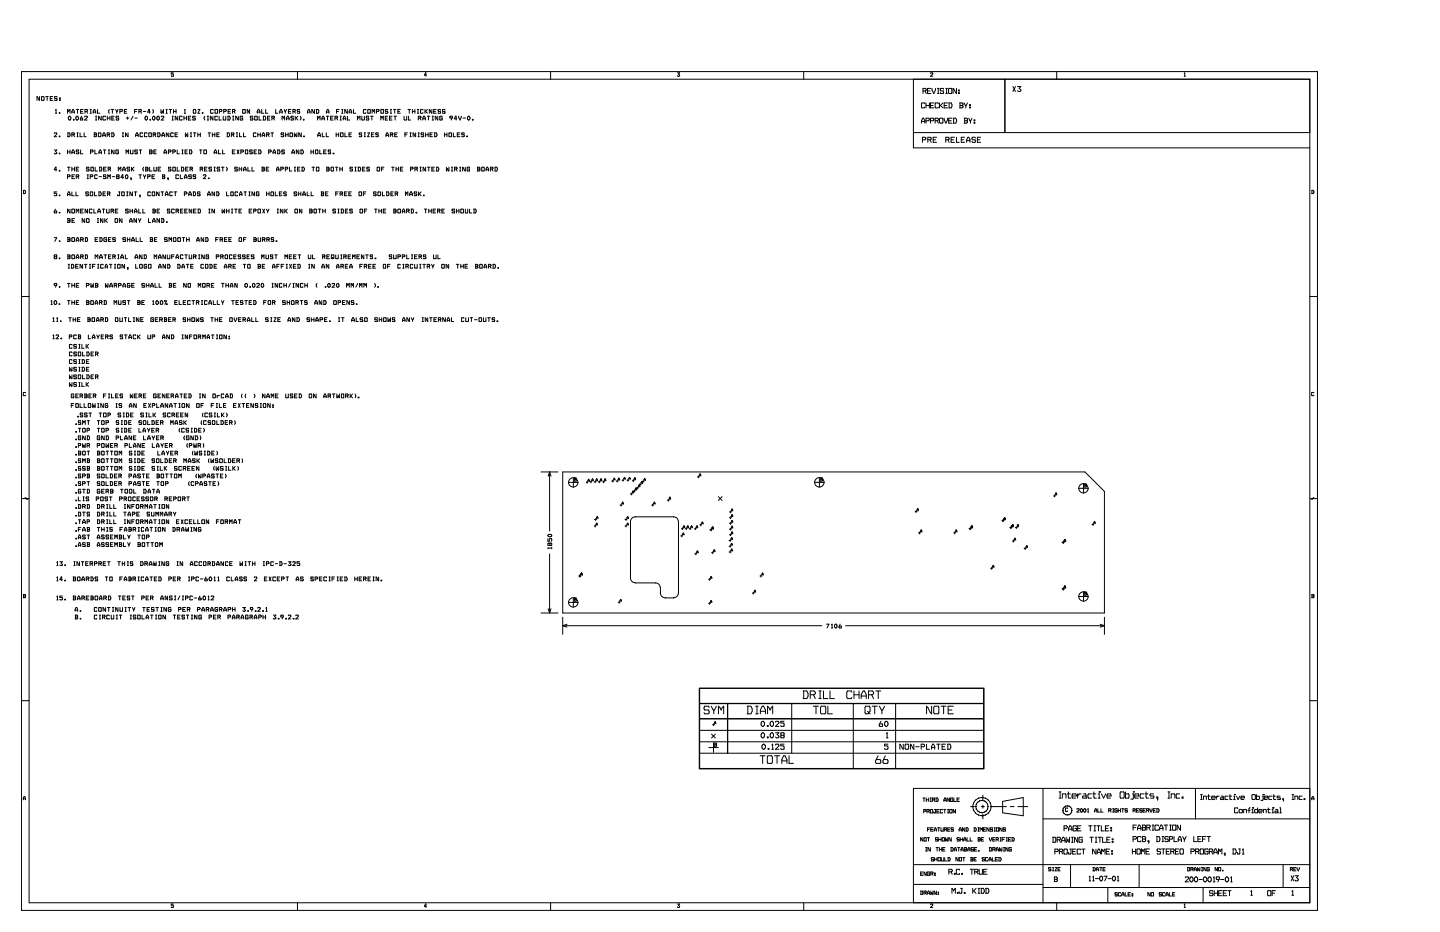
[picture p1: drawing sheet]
<svg xmlns="http://www.w3.org/2000/svg" width="432mm" height="279mm" viewBox="0 0 432 279" stroke-linecap="round" stroke-linejoin="round" font-family="sans-serif">
<g fill="none" stroke="#000" stroke-width=".3">
<path d="M6.4 21.5h388.7v251.4h-388.7zM8.7 23.7h384.1v246.9h-384.1zM11.9 29v1.1l-.8-1.1v1.1M12.5 29h.6l.1 .2-.1 .9-.7-.2zM13.7 29h.8M14.1 29v1.1M15.1 29.5h.5M15.8 29h-.7v1.1h.7M16.6 33l.2-.2v1.2M16.6 34h.4M17.1 29.2l-.1-.2h-.5v.5h.5l.1 .4-.1 .2-.6-.2M17.8 33.8l.1 .2z"/>
<path d="M17.9 29.9l.2 .2zM17.9 29.4l.2 .1zM20.2 34v-1.2l.4 .6 .4-.6v1.2M20.2 39.8h.6l.2 .4-.2 .8h-.6M20.4 39.8v1.2M20.6 35.1l.4-.3 .3 .4-.3 .8-.5-.4zM21.5 34l.3-1.2 .5 .6v.6M21.5 33.6h.8M22 35.8l.2 .2zM22.9 32.8h.7M23 34.8l.5 .4-.3 .8-.5-.4zM23.1 39.8h.4"/>
<path d="M23.2 32.8v1.2M23.2 39.8v1.2M24 39.8v1.2h.7M24.2 33.4h.6M24.5 34.8l-.4 1 .1 .2h.5v-.6h-.5M24.9 32.8h-.7v1.2h.7M25.2 39.8v1.2h.7M25.4 35.1l.1-.3h.6l.1 .4-.8 .8h.8M25.5 33.4h.6l.1-.4-.1-.2h-.6v1.2M26 33.4l.2 .6M27 34h.4M27 32.8h.4"/>
<path d="M27.2 32.8v1.2M27.9 34l.3-1.2 .5 .6v.6M27.9 33.6h.8M28.2 39.8h.5l.3 .2-.2 .4M28.3 39.8v1.2M28.7 36h.3M28.7 34.8h.3M28.8 34.8v1.2M29.3 32.8v1.2h.6M29.6 39.8h.5l.2 .2-.2 1-.6-.2zM30.4 34.8v1.2l-.9-1.2v1.2M31.6 35.1l-.1-.3h-.5l-.1 .3 .1 .9h.5l.1-.2"/>
<path d="M32.2 34.8v1.2M32.2 35.4h.8M32.8 32.8l-.2 .4 .2 .8M33 34.8v1.2M33.3 32.8h.8M33.4 39.8h.6l.2 .4-.2 .8h-.6M33.5 39.8v1.2M33.5 35.4h.6M33.7 32.8v1.2M34.2 34.8h-.7v1.2h.7M34.7 32.8l.2 .6h.2l.3-.6M35 33.4v.6"/>
<path d="M35.6 35.1l-.1-.3h-.6l-.1 .3 .1 .3h.6v.6h-.6l-.1-.2M35.9 33.4h.6l.2-.4-.2-.2h-.6v1.2M36.7 39.8h.4M36.9 39.8v1.2M37.3 33.4h.5M37.9 35.4h.8M38 32.8h-.7v1.2h.7M38.3 35.1v.7M38.4 39.8v1.2l-.8-1.2v1.2M39.9 34.8l-.6 1.2M40.3 33.4h.6M40.4 35.4h.7"/>
<path d="M41.1 32.8h-.8v1.2M41.7 33.4h.5l.2-.4-.7-.2v1.2M42.1 33.4l.3 .6M43 33.4h.7M43.7 34.8l.5 .4-.3 .8-.4-.4zM44.7 39.8h.6v1.2h-.6zM45 35.8l.2 .2zM45 33.6h-.7l.4-.8h.1v1.2M45.8 32.8l.2 .4-.2 .8M45.8 35.1l.4-.3 .3 .4-.3 .8-.5-.4zM47.1 35.1l.4-.3 .3 .4-.3 .8-.5-.4zM47.2 39.8h.6l.2 .4-.2 .8h-.6"/>
<path d="M47.3 39.8v1.2M48.3 32.8l.1 1.2 .2-.6M48.3 35.1l.1-.3h.6l.1 .4-.8 .8h.8M48.6 33.2v.2M49 32.8l-.1 1.2-.3-.6M49.8 34h.4M49.8 32.8h.4M50 32.8v1.2M50.6 39.8v1.2l-.7-1.2v1.2M50.7 32.8h.8M51.1 32.8v1.2M51.6 36h.4"/>
<path d="M51.6 34.8h.4M51.8 34.8v1.2M52 21.8h-.6v.4l.6 .2-.1 .5h-.5v-.2M52 33.4h.8M52 32.8v1.2M52.8 32.8v1.2M53.3 39.8h-.8v1.2h.8M53.3 34.8v1.2l-.8-1.2v1.2M54.6 35.1l-.1-.3h-.6l-.1 .3 .1 .9h.6l.1-.2M55.2 34.8v1.2M55.2 35.4h.7M55.3 33l.2-.2v1.2"/>
<path d="M55.3 34h.4M55.6 39.8l.1 1.2 .2-.6M55.9 34.8v1.2M56.3 39.8l-.1 1.2-.3-.6M56.5 35.4h.5M57.1 39.8h.3M57.2 34.8h-.7v1.2h.7M57.3 39.8v1.2M58 39.8h.8M58 32.8h.6l.1 .2-.1 1-.6-.2zM58.4 39.8v1.2M58.5 35.1v-.3h-.6v.6h.6v.4v.2h-.6l-.1-.2"/>
<path d="M59.3 39.8v1.2M59.4 32.8h.5l-.5 1.2h.5M60.1 39.8v1.2M60.7 33.8l.1 .2zM61.4 34.8l-.2 .4 .2 .8M62.1 36h.4M62.1 34.8h.4M62.4 34.8v1.2M62.4 39.8h.7M62.7 39.8v1.2M63.7 39.8v1.2M63.8 34.8v1.2l-.7-1.2v1.2"/>
<path d="M63.9 33l-.1-.2h-.6v.2v1l.7-.2M64.4 39.8v1.2M64.6 32.8h.6v1.2h-.6zM65.2 35.1l-.1-.3h-.6l-.1 .3 .1 .9h.6l.1-.2M65.7 34.8v1.2h.7M65.8 33.4h.6l.1-.4-.1-.2h-.6v1.2M65.8 39.8h-.8v1.2h.8M66.9 34.8l.2 1.2h.5l.1-1.2M67.1 33.4h.5l.3-.4-.8-.2v1.2M68.1 39.8h.5l.2 .4-.2 .8h-.5M68.2 39.8v1.2M68.2 34.8h.6l.2 .4-.2 .8h-.6"/>
<path d="M68.4 34.8v1.2M68.4 33.4h.6M69.2 32.8h-.8v1.2h.8M69.7 33.4h.6l.2-.4-.8-.2v1.2M69.8 36h.3M69.8 34.8h.3M69.9 34.8v1.2M70.2 33.4l.3 .6M70.9 39.8h.3M71.1 39.8v1.2M71.5 34.8v1.2l-.8-1.2v1.2M71.8 39.8v1.2h.7"/>
<path d="M72.8 35.1l-.1-.3h-.6v1.2h.6l.1-.6h-.4M72.9 32.8h.5v1.2h-.5zM73 39.8v1.2h.7M74.8 32.8v1.2l-.7-1.2v1.2M75.8 35.1l-.1-.3h-.6v.6h.6l.1 .4-.1 .2h-.6v-.2M76.5 34.8h.5v1.2h-.5zM77.1 34l.3-1.2h.2l.3 .6v.6M77.1 33.6h.8M77.3 39.8v1.2M77.7 34.8v1.2h.7M78.1 39.8v1.2M78.5 32.8v1.2h.6"/>
<path d="M78.9 34.8h.6l.2 .4-.2 .8h-.6M79 34.8v1.2M79.7 32.8v1.2h.6M80.2 35.4h.6M81 34.8h-.8v1.2h.8M81.2 39.8h.8M81.5 35.4h.6l.2-.3-.2-.3h-.6v1.2M81.6 39.8v1.2M82 35.4l.3 .6M82.7 32.8v1.2h.6M83.9 34l.3-1.2h.2l.2 .6v.6M83.9 33.6h.7"/>
<path d="M84.6 36v-1.2l.4 .6 .3-.6v1.2M85.2 32.8l.3 .6 .4-.6M85.6 33.4v.6M85.6 39.8v1.2M85.9 36l.3-1.2h.2l.3 .6v.6M85.9 35.6h.8M86.4 39.8v1.2M86.5 33.4h.6M87 39.8h.6l.1 .2-.1 1-.6-.2zM87.2 32.8h-.7v1.2h.7M87.8 33.4h.6l.2-.4-.2-.2h-.6v1.2M88 35.1l-.1-.3h-.6v.6h.6l.1 .4-.1 .2h-.6l-.1-.2"/>
<path d="M88.3 33.4l.3 .6M88.3 39.8v1.2l.3-.6M88.5 34.8v1.2M89 39.8l-.1 1.2-.3-.6M89.2 21.5v2.2M89.3 34.8l-.6 .6 .6 .6M89.9 33l-.1-.2h-.6l-.1 .2 .1 .4h.6v.6l-.7-.2M90 34.8l.3 .4-.3 .8M90.3 39.8v1.2l-.7-1.2v1.2M91 35.8l.1 .2zM92.2 34l.3-1.2h.2l.3 .6v.6M92.2 33.6h.8"/>
<path d="M94.3 32.8v1.2l-.8-1.2v1.2M94.8 32.8h.6l.2 .4-.2 .8h-.6M94.9 32.8v1.2M95.2 36v-1.2l.4 .6 .4-.6v1.2M96.5 36l.3-1.2 .5 .6v.6M96.5 35.6h.8M96.6 39.8v1.2h.7M97.8 39.8v1.2h.7M97.8 34.8h.8M97.9 34l.3-1.2 .4 .6v.6M97.9 33.6h.7M98.2 34.8v1.2"/>
<path d="M99.1 35.4h.6M99.9 34.8h-.8v1.2h.8M100.5 35.4h.5l.2-.3-.2-.3h-.5v1.2M100.8 39.8v1.2M100.9 33.4h.6M101 35.4l.2 .6M101.6 39.8v1.2M101.7 32.8h-.8v1.2M102 36h.4M102 34.8h.4M102.2 34.8v1.2M102.2 39.8h.6v1.2h-.6z"/>
<path d="M102.4 34h.4M102.4 32.8h.4M102.7 32.8v1.2M102.9 36l.3-1.2h.2l.3 .6v.6M102.9 35.6h.8M103.4 39.8v1.2h.7M104.1 32.8v1.2l-.7-1.2v1.2M104.2 34.8v1.2h.7M104.7 34l.3-1.2 .5 .6v.6M104.7 33.6h.8M105.4 39.8h-.8v1.2h.8M106 32.8v1.2h.7"/>
<path d="M107.2 36v-1.2l.4 .6 .3-.6v1.2M108.5 34.8l.1 1.2h.5l.2-.2v-1M109.2 39.8h.4M109.4 39.8v1.2M109.7 33l-.1-.2h-.5l-.1 .2 .1 1 .6-.2M110.2 39.8h.6l-.6 1.2h.6M110.4 32.8h.6v1.2h-.6zM110.6 35.1l-.1-.3h-.6v.6h.6l.1 .4-.1 .2h-.6l-.1-.2M111.1 34.8h.8M111.5 34.8v1.2M111.6 34v-1.2l.4 .6 .4-.6v1.2M112.1 39.8h-.7v1.2h.7"/>
<path d="M112.9 33.4h.6l.2-.4-.8-.2v1.2M114.2 36v-1.2l.4 .6 .3-.6v1.2M114.3 32.8h.6v1.2h-.6zM115.5 35.4h.6M116.2 34.8h-.7v1.2h.7M116.3 33l-.1-.2h-.6v.6h.6l.1 .4-.1 .2-.7-.2M116.8 35.4h.6M117.1 34h.3M117.1 32.8h.3M117.2 32.8v1.2M117.6 34.8h-.8v1.2h.8M118 32.8h.7"/>
<path d="M118.2 34.8h.7M118.4 32.8v1.2M118.5 34.8v1.2M119.1 39.8h-.7v1.2h.7M119.3 33.4h.5M120.1 32.8h-.8v1.2h.8M121.2 34.8l.1 1.2h.5l.2-.2v-1M122.2 39.8h-.8v1.2M122.3 32.8h.8M122.5 34.8v1.2h.6M122.7 32.8v1.2M122.9 39.8h.4"/>
<path d="M123.1 39.8v1.2M123.7 33.4h.7M123.7 32.8v1.2M124.4 32.8v1.2M124.6 39.8v1.2l-.7-1.2v1.2M125.1 34h.5M125.1 32.8h.5M125.3 32.8v1.2M125.3 39.8h.4M125.4 35.4h.6l.2-.3-.2-.3h-.6v1.2M125.6 39.8v1.2M125.9 35.4l.3 .6"/>
<path d="M126.8 36l.2-1.2h.3l.3 .6v.6M126.8 35.6h.8M126.9 33l-.2-.2h-.5l-.1 .2 .1 1 .7-.2M127.4 32.8v1.2M127.6 39.8v1.2M127.9 22.5h-.6l.3-.7 .1 1.1M128.1 34.8h.8M128.2 32.8l-.6 .6 .6 .6M128.4 39.8v1.2M128.5 34.8v1.2M129.5 32.8v1.2l-.8-1.2v1.2M129.6 36h.4"/>
<path d="M129.6 34.8h.4M129.7 39.8h-.8v1.2h.8M129.8 34.8v1.2M130 33.4h.6M130.2 39.8h.6l.2 .4-.2 .8h-.6M130.3 39.8v1.2M130.8 32.8h-.8v1.2h.8M131.3 34.8v1.2l-.8-1.2v1.2M132.1 33l-.1-.2h-.6v.6h.6l.1 .4-.1 .2-.6-.2M132.6 35.1l-.1-.3h-.5l-.1 .3 .1 .9h.5l.1-.6h-.4M133.3 39.8v1.2M133.4 33l-.1-.2h-.5v.6h.5l.1 .4-.1 .2-.6-.2"/>
<path d="M134 39.8v1.2M134.7 39.8h.6v1.2h-.6zM135.6 35.4h-.6v-.6h.6l.1 .3-.4 .9M135.9 39.8v1.2h.7M137 35.6h-.8l.4-.8h.2v1.2M137.5 34.8l.4 1.2 .4-1.2M137.9 39.8h-.8v1.2h.8M138.9 35.4h.7M140.3 35.1l.3-.3 .3 .4-.3 .8-.4-.4zM141.6 35.8l.3 .2zM165.1 21.5v2.2M203.1 21.8h.7l-.3 .4 .3 .5-.2 .2-.5-.2"/>
<path d="M241 21.5v2.2M273.9 23.7v20.6h118.9M273.9 39.8h118.9M276.3 36.9v-.7l.4-.8h.2l.4 .8v.7M276.3 36.4h1M276.8 27.3h.7l.2-.5-.2-.3h-.7v1.5M277.3 31.1l-.1-.2h-.8l-.1 .2 .1 1.2h.8l.1-.2M277.4 27.3l.3 .7M277.7 36.2h.7l.3-.5-.3-.3h-.7v1.5M277.7 30.9v1.4M277.7 31.6h1M278.1 27.3h.8"/>
<path d="M278.7 30.9v1.4M279 36.2h.8l.2-.5-.2-.3h-.8v1.5M279 31.6h.8M279 22l.6-.2 .1 .4-.7 .7h.7M279.1 26.5h-1v1.5h1M279.5 26.5v.5l.5 1 .5-1v-.5M280 30.9h-1v1.4h1M280.4 36.2h.7l.3-.5-.3-.3h-.7v1.5M281 36.2l.4 .7M281.1 26.5h.5M281.1 28h.5M281.3 26.5v1.5"/>
<path d="M281.4 31.1l-.1-.2h-.8l-.1 .2 .1 1.2h.8l.1-.2M281.7 30.9v1.4M281.9 35.4h.7l.1 .3-.1 1.2h-.7l-.2-.2zM282.7 30.9l-.7 .7 .7 .7M283 26.8l-.2-.3h-.7l-.2 .3 .2 .5h.7v.7h-.7l-.2-.2M283.1 35.4v.5l.5 1 .5-1v-.5M283.1 31.6h.8M283.6 26.5h.5M283.6 28h.5M283.8 26.5v1.5M284.1 30.9h-1v1.4h1M284.5 36.2h.7"/>
<path d="M284.5 30.9h.7l.3 .5-.3 .9h-.7M284.6 26.5h.7v1.5h-.7zM284.6 30.9v1.4M285.5 35.4h-1v1.5h1M285.8 35.4h.8l.3 .5-.3 1h-.8M286 35.4v1.5M286.8 26.5v1.5l-1-1.5v1.5M287.4 27h.3v.3h-.3zM287.4 27.8h.3v.2h-.3zM287.7 30.9h.8l.3 .2-.2 .5M287.9 31.6h.7M287.9 30.9v1.4"/>
<path d="M288.6 31.6l.2 .5-.3 .2h-.8M289.1 35.4h.8l.2 .3-.1 .5M289.1 30.9l.4 .7h.2l.4-.7M289.3 36.2h.7M289.3 35.4v1.5M289.6 31.6v.7M290 36.2l.1 .5-.2 .2h-.8M290.5 35.4l.3 .8h.3l.4-.8M290.7 31.4h.3v.2h-.3zM290.7 32.1h.3v.2h-.3zM291 36.2v.7M292.1 35.9h.2v.3h-.2z"/>
<path d="M292.1 36.7h.2v.2h-.2zM301.3 23.7v16.1M303.7 26l.8 1.4M304.5 26l-.8 1.4M305.1 26h1l-.5 .5 .5 .7-.2 .2h-.5l-.3-.2M316.9 21.5v2.2M355.1 22.9h.3M355.1 22l.2-.2v1.1M7 57.1h.5l.2 .3-.2 .6h-.5M7.1 57.1v.9M16.3 40v-.2h.6l.1 .4-.7 .8h.7M16.3 45h.7l-.4 .4 .4 .5-.2 .2-.5-.2"/>
<path d="M17 50.9h-.7l.3-.8h.2v1.2M17 57.5h-.7v.5l.7 .1-.1 .6-.6-.2M17.8 40.8l.1 .2zM17.8 45.9l.1 .2zM17.8 51.1l.1 .2zM17.8 58.5l.1 .2zM20.2 45v1.1M20.2 53h.6l.2-.4-.2-.2h-.6v1.2M20.2 58.7l.3-1.2h.2l.3 .6v.6M20.2 45.6h.8M20.2 50.1h.8M20.2 58.3h.8"/>
<path d="M20.6 50.1v1.2M21 45v1.1M21.5 40.4h.6l.3-.4-.3-.2h-.6v1.2M21.5 46.1l.3-1.1 .6 .6v.5M21.5 50.1v1.2M21.5 57.5v1.2h.7M21.5 45.8h.9M21.5 50.7h.9M21.6 53h.5M22 40.4l.4 .6M22.4 52.4h-.8v1.2h.8M22.4 50.1v1.2"/>
<path d="M22.8 57.5v1.2h.7M22.9 53h.6l.1-.4-.1-.2h-.6v1.2M22.9 50.7h.6M23.1 41h.4M23.4 53l.2 .6M23.6 45.2l-.1-.2h-.5l-.1 .2 .1 .4h.5v.5l-.6-.2M23.6 50.1h-.7v1.2h.7M24.2 45v1.1h.6M26.1 52.4h.4M26.1 53.6h.4M26.3 52.4v1.2M26.5 57.7l-.1-.2h-.6v.6h.6l.1 .4-.1 .2-.7-.2"/>
<path d="M26.7 50.3l-.1-.2h-.6l-.1 .4 .7 .2 .1 .4-.1 .2-.7-.2M27.1 53h.5l.2-.4-.2-.2h-.5v1.2M27.1 57.5h.6v1.2h-.6zM27.1 45.6h.6l.2-.4-.2-.2h-.6v1.1M27.3 50.1h.6v1.2l-.6-.2zM28.3 40.4h.5M28.4 57.5v1.2h.6M28.4 45v1.1h.7M28.5 50.1v1.2h.8M28.8 40.4l.2 .4-.8 .2M29.1 52.6l-.1-.2h-.5l-.1 .2 .1 1 .6-.2M29.6 57.5h.5l.3 .5-.3 .7h-.5"/>
<path d="M29.7 46.1l.3-1.1 .4 .6v.5M29.7 45.8h.7M29.7 57.5v1.2M29.7 53h.7M29.8 50.1h.6l.1 .4-.1 .8h-.6M29.9 50.1v1.2M30.8 41l.3-1.2h.2l.3 .6v.6M30.8 40.6h.8M30.9 58.1h.6M31 45h.7M31.1 50.7h.6M31.4 45v1.1"/>
<path d="M31.7 57.5h-.8v1.2h.8M31.8 52.6l-.1-.2h-.6v.6h.6l.1 .4-.1 .2-.7-.2M31.9 50.1h-.8v1.2h.8M32.1 40.4h.6l.2-.4-.8-.2v1.2M32.2 58.1h.6l.2-.4-.8-.2v1.2M32.3 53.6v-1.2l.4 .6 .4-.6v1.2M32.4 50.7h.6l.1-.4-.1-.2h-.6v1.2M32.5 45h.4M32.5 46.1h.4M32.6 40.4l.3 .6M32.7 45v1.1M32.7 58.1l.3 .6"/>
<path d="M32.9 50.7l.2 .6M33.7 53h.7M34.2 45v1.1l-.8-1.1v1.1M35.1 53v-.6h.5v.6M35.1 53v.6h.5v-.6M35.1 53h.5M35.5 51.3v-1.2l.4 .6 .3-.6v1.2M35.5 45.2l-.1-.2h-.6v1.1l.7-.2v-.3h-.4M35.6 57.5h.3M35.9 57.5v1l-.6 .2v-.4M36.6 57.5h.6v1.2h-.6zM36.7 41h.4"/>
<path d="M36.8 51.3l.3-1.2 .4 .6v.6M36.8 50.9h.7M37 53.2h-.7l.4-.8h.1v1.2M37.7 52.6l.4-.2a.67 .67 0 0 1 0 1.2l-.4-.2zM37.8 46.1v-1.1l.4 .6 .4-.6v1.1M38 57.5h.4M38 58.7h.4M38.2 57.5v1.2M38.9 50.3l-.1-.2h-.6v.6h.6l.1 .4-.1 .2-.7-.2M39.1 45l.1 1.1h.6l.1-1.1M39.4 53.6l-.2-.2h.2l-.1 .5M39.4 50.1v1.2"/>
<path d="M39.7 57.5v1.2l-.8-1.2v1.2M40.2 50.1l-.6 .6 .6 .6M40.3 57.5h.7M40.6 57.5v1.2M40.7 41l.3-1.2 .4 .6v.6M40.7 40.6h.7M41.2 45.2l-.1-.2h-.6v.6h.6l.1 .3-.1 .2-.7-.2M41.7 52.4h.7M41.8 45h.7M42 52.4v1.2M42 58.7l-.1-.2h.1v.6M42.1 45v1.1"/>
<path d="M42.8 40l-.1-.2h-.6l-.1 .2 .1 1 .7-.2M43 52.4l.3 .6 .4-.6M43.1 50.1l-.3 .4 .3 .8M43.3 53v.6M43.6 50.1h.6l.2 .2-.2 .4M43.7 50.1v1.2M43.7 50.7h.5M44.1 40l-.1-.2h-.6l-.1 .2 .1 1 .7-.2M44.2 50.7l.2 .4-.8 .2M44.3 53h.6l.1-.4-.1-.2h-.6v1.2M44.8 45h.6l.2 .2-.1 .4M44.9 45.6h.6"/>
<path d="M44.9 45v1.1M44.9 50.1v1.2h.7M45.1 57.7l-.1-.2h-.6l-.1 .2 .1 1 .7-.2M45.5 45.6l.1 .3-.8 .2M45.6 53h.6M45.7 57.5h.6v1.2h-.6zM45.9 40.4h.6l.2-.4-.8-.2v1.2M46.1 50.1l.1 1.2h.6l.1-1.2M46.1 45.6h.6M46.4 52.4h-.8v1.2h.8M46.4 40.4l.3 .6M46.9 45h-.8v1.1h.8"/>
<path d="M47.4 50.7h.6M47.7 57.5v1.2l-.8-1.2v1.2M48.2 50.1h-.8v1.2h.8M48.3 57.5h.7M48.6 41l.3-1.2 .4 .6v.6M48.6 40.6h.7M48.7 57.5v1.2M48.7 52.4h.5l.1 .6M48.8 52.4v1.2M48.8 53h.5M49.2 46.1l.2-1.1h.3l.3 .6v.5M49.2 45.8h.8"/>
<path d="M49.3 53l-.1 .6h-.5M49.6 58.7l.3-1.2h.2l.3 .6v.6M49.6 58.3h.8M50.5 53.6l-.3-.2h.3l-.1 .5M50.5 45.6h.6l.2-.4-.8-.2v1.1M51.3 50.3l-.2-.2h-.5v.6h.5l.2 .4-.2 .2-.6-.2M51.6 57.7v-.2h-.6l-.1 .2 .1 1 .6-.2M51.8 45.6h.6l.2-.4-.2-.2h-.6v1.1M51.9 50.1h.6v1.2h-.6zM51.9 40v-.2h-.6l-.1 .2 .1 1 .6-.2M52.2 57.5h.8M52.5 40.4h.6"/>
<path d="M52.6 57.5v1.2M53.1 45v1.1h.7M53.1 50.1v1.2h.7M53.5 52.6l-.1-.2h-.6l-.1 .2 .1 1 .7-.2M54.1 52.4v1.2h.6M54.4 50.1h.5l.2 .4-.2 .8h-.5M54.4 50.1v1.2M54.5 45h.4M54.5 46.1h.4M54.7 45v1.1M55.3 53.6l.3-1.2 .4 .6v.6M55.3 58.1h.5l.2-.4-.7-.2v1.2"/>
<path d="M55.3 53.2h.7M55.5 45.6h.5M55.7 50.7h.5M55.9 40.2v.2M56.2 45h-.7v1.1h.7M56.4 50.1h-.7v1.2h.7M56.6 58.7l.3-1.2h.2l.3 .6v.6M56.6 58.3h.8M56.8 45h.6l.1 .4-.1 .7h-.6M56.9 45v1.1M57 50.7h.5l.2-.4-.7-.2v1.2M57.1 41h.3"/>
<path d="M57.4 52.6l-.1-.2h-.6v.6h.6l.1 .4-.1 .2-.7-.2M57.4 50.7l.3 .6M57.9 57.5h.6l.2 .5-.2 .7h-.6M58 57.5v1.2M58.7 52.6l-.1-.2h-.6v.6h.6l.1 .4-.1 .2-.7-.2M59.3 40.4h.8M59.9 45h.7M60 57.7l-.1-.2h-.6v.6h.6l.1 .4-.1 .2-.7-.2M60 50.7h.6l.2-.4-.8-.2v1.2M60.2 45v1.1M60.5 50.7l.3 .6M61 52.6l.1-.2h.5l.1 .4-.7 .8h.7"/>
<path d="M61.3 45h.5l.1 .2-.1 .9-.7-.2zM61.3 50.7h.6M62.1 50.1h-.8v1.2h.8M62.3 58.7l.3-1.2 .4 .6v.6M62.3 58.3h.7M62.5 53.4l.2 .2zM63.4 50.3l-.1-.2h-.6v.6h.6l.1 .4-.1 .2-.6-.2M63.7 40.4h.7M64.2 50.1h.4M64.2 51.3h.4M64.2 46.1l.3-1.1 .5 .6v.5M64.2 45.8h.8"/>
<path d="M64.3 57.5v1.2l-.7-1.2v1.2M64.3 50.1v1.2M64.9 57.5h.5l.3 .5-.3 .7h-.5M65 57.5v1.2M65 40.4h.6M65.5 45v1.1h.7M65.9 50.3l-.1-.2h-.6v.6h.6l.1 .4-.1 .2-.7-.2M66.4 50.1h.8M66.8 45v1.1h.6M66.8 50.1v1.2M67.9 50.1l.2 .4-.2 .8M67.9 57.5v1.2h.7"/>
<path d="M69.3 57.5h.5v1.2l-.6-.2zM69.4 40.4h.5l.2-.4-.7-.2v1.2M69.7 45.6h.6M69.8 40.4l.3 .6M70.5 45h-.8v1.1h.8M70.9 41h.3M71.1 45l.6 1.1M71.2 50.3l-.1-.2h-.6v.6h.6l.1 .4-.1 .2-.7-.2M71.2 57.7v-.2h-.6l-.1 .2 .1 1 .6-.2M71.7 45l-.6 1.1M71.7 50.1v1.2M71.7 50.7h.8"/>
<path d="M71.8 58.7l.3-1.2 .5 .6v.6M71.8 58.3h.8M72.2 45.6h.6l.2-.4-.2-.2h-.6v1.1M72.5 50.1v1.2M73 51.3l.3-1.2h.2l.3 .6v.6M73 50.9h.8M73.1 57.5h.8M73.5 57.5v1.2M73.7 45h.5v1.1l-.6-.2zM74.3 50.1v1.2h.7M74.6 57.5h.4M74.6 58.7h.4"/>
<path d="M74.8 57.5v1.2M75.6 50.1v1.2h.6M75.6 45.2l-.1-.2h-.5l-.2 .4 .7 .2 .1 .3-.1 .2-.7-.2M76.2 45.6h.6M76.3 57.5v1.2l-.7-1.2v1.2M76.8 40l-.1-.2h-.6l-.1 .2 .1 1 .7-.2M77 45h-.8v1.1h.8M77.3 40.4h.8M77.5 45h.6l.2 .4-.2 .7h-.6M77.6 45v1.1M77.6 57.7v-.2h-.6v1.2h.6v-.6h-.3M78.5 50.1h.6l.2 .2-.1 .4"/>
<path d="M78.6 41l.3-1.2 .5 .6v.6M78.6 40.6h.8M78.6 50.1v1.2M78.6 50.7h.6M79.2 50.7l.1 .4-.8 .2M79.8 50.7h.6M79.9 40.4h.6l.2-.4-.2-.2h-.6v1.2M79.9 57.5v1.2M79.9 58.1h.8M80.4 40.4l.3 .6M80.6 45.6h.5l.2-.4-.7-.2v1.1M80.6 50.1h-.8v1.2h.8"/>
<path d="M80.7 57.5v1.2M81.4 57.5h.5v1.2l-.7-.2zM81.9 46.1l.3-1.1 .4 .6v.5M81.9 45.8h.7M82.5 57.5v1.2h.7M82.9 51.3l.3-1.2 .5 .6v.6M82.9 50.9h.8M83.2 45h.5l.2 .4-.2 .7h-.5M83.3 45v1.1M83.8 58.1h.6M84.2 50.7h.6l.2-.4-.2-.2h-.6v1.2M84.5 57.5h-.7v1.2h.7"/>
<path d="M85.1 40l-.1-.2h-.6l-.1 .4 .7 .2 .1 .4-.1 .2-.7-.2M85.3 45.2l-.1-.2h-.6v.6h.6l.1 .3-.1 .2-.7-.2M85.6 50.7h.5l.2-.4-.2-.2h-.5v1.2M85.6 40.4h.8M85.9 57.7l-.1-.2h-.6l-.1 .2 .1 .4h.6v.6l-.7-.2M86.8 50.1v1.2h.7M87.5 46.1l.3-1.1 .5 .6v.5M87.5 45.8h.8M88.3 50.1h.3M88.3 51.3h.3M88.4 50.1v1.2M88.6 40.2v.2"/>
<path d="M88.9 57.7l-.1-.2h-.5v.6h.5l.1 .4-.1 .2-.6-.2M89.2 50.7h.6M89.5 57.5v1.2M89.5 58.1h.7M89.6 45v1.1l-.7-1.1v1.1M90 50.1h-.8v1.2h.8M90.2 45h.6l.2 .4-.2 .7h-.6M90.2 57.5v1.2M90.3 45v1.1M90.5 50.1h.6l.2 .4-.2 .8h-.6M90.6 50.1v1.2M90.8 58.7l.3-1.2h.2l.3 .6v.6"/>
<path d="M90.8 58.3h.8M91.1 40.8l.2 .2zM92.1 57.5v1.2h.7M93.3 45.6h.7M93.3 45v1.1M93.3 57.5v1.2h.7M93.6 50.1h.7M93.9 50.1v1.2M94 45v1.1M94.7 45h.5v1.1h-.5zM95 50.1h.5v1.2h-.5zM95.3 41l.3-1.2h.2l.3 .6v.6"/>
<path d="M95.3 40.6h.8M95.9 45v1.1h.6M96.3 57.5h.6v.6M96.4 58.1h.5M96.4 57.5v1.2M96.9 58.1v.6h-.6M97.1 45.6h.6M97.6 58.1h.6M97.9 45h-.8v1.1h.8M97.9 50.1h.6l.1 .6M98 50.7h.6M98 50.1v1.2"/>
<path d="M98.4 57.5h-.8v1.2h.8M98.6 50.7l-.1 .6h-.6M99.1 45.2v-.2h-.6v.6h.6v.3v.2l-.7-.2M99.4 50.1h.5v1.2l-.6-.2zM99.9 45.9l.2 .2zM100.5 50.1h.8M100.7 58.1h.5M100.8 40.4h.8M101 50.1v1.2M101.4 57.5h-.7v1.2M101.9 50.7h.8M101.9 50.1v1.2"/>
<path d="M102 58.1h.5l.2-.4-.7-.2v1.2M102.4 58.1l.3 .6M102.7 50.1v1.2M103.3 58.1h.5M104.1 57.5h-.8v1.2h.8M104.6 58.1h.6M104.6 40.4h.6M105.4 57.5h-.8v1.2h.8M105.7 50.3l-.1-.2h-.6v.6h.6l.1 .4-.1 .2-.7-.2M106.4 50.1h.4M106.4 51.3h.4M106.6 50.1v1.2"/>
<path d="M107.4 50.1h.5l.2 .4-.2 .8h-.5M107.4 50.1v1.2M107.7 57.5h.6v1.2h-.6zM108.5 40l-.1-.2h-.6l-.1 .4 .7 .2 .1 .4-.1 .2-.7-.2M108.7 50.7h.6M109 58.1h.6M109.2 41h.4M109.4 50.1h-.7v1.2h.7M109.7 57.5h-.7v1.2M110.7 50.3v-.2h-.6l-.1 .4 .7 .2v.4v.2l-.7-.2M111.4 40.4h.5M112.8 57.7l-.1-.2h-.6l-.1 .2 .1 .4h.6v.6l-.7-.2"/>
<path d="M113.2 50.1h.5l.1 .2-.1 1-.6-.2zM113.4 40l-.1-.2h-.5v.6h.5l.1 .4-.1 .2-.6-.2M113.4 57.5h.6l.1 .2-.1 1h-.6zM114.4 50.7h.5M114.7 57.5v1.2h.6M115.1 50.1h-.7v1.2M115.7 41l.3-1.2h.2l.3 .6v.6M115.7 40.6h.8M115.9 57.5h.6l.1 .5-.1 .7h-.6M116 57.5v1.2M117.1 40.4h.5l.2-.4-.7-.2v1.2M117.2 58.1h.6"/>
<path d="M117.4 50.1h.8M117.5 40.4l.3 .6M117.8 50.1v1.2M117.9 57.5h-.7v1.2h.7M118.4 40.4h.6M118.5 58.1h.6l.2-.4-.2-.2h-.6v1.2M118.7 50.7h.8M118.7 50.1v1.2M119 58.1l.3 .6M119.5 50.1v1.2M120.1 50.7h.5M120.8 50.1h-.7v1.2h.7"/>
<path d="M121.4 40.4h.6M121.6 58.7v-1.2l.3 .6 .4-.6v1.2M122.9 58.7l.2-1.2h.3l.3 .6v.6M122.9 58.3h.8M122.9 41h.4M123.1 50.7h.6l.2-.4-.2-.2h-.6v1.2M124.4 50.7h.6l.2-.4-.2-.2h-.6v1.2M124.9 50.7l.3 .6M125 57.7l-.2-.2h-.5v.6h.5l.2 .4-.2 .2-.6-.2M125.3 41h.4M125.5 57.5v1.2M125.9 50.1h.4"/>
<path d="M125.9 51.3h.4M126.1 50.1v1.2M126.3 57.5l-.6 .6 .6 .6M127 58.5l.2 .2zM127 40v-.2h-.6l-.1 .4 .7 .2v.4v.2l-.7-.2M127.6 40.4h.8M127.6 50.1v1.2l-.7-1.2v1.2M128.2 50.1h.7M128.6 50.1v1.2M128.9 40.4h.6M129.5 50.7h.6M130.3 50.1h-.8v1.2h.8"/>
<path d="M130.8 50.1h.6l.2 .4-.2 .8h-.6M130.9 50.1v1.2M133.3 40.4h.7M133.9 50.1v1.2l.3-.6M134.2 50.5v.2M134.6 50.1l-.1 1.2-.3-.6M135.4 50.1h.4M135.4 51.3h.4M135.6 50.1v1.2M136.3 50.7h.6l.2-.4-.8-.2v1.2M136.8 50.7l.3 .6M137.1 40.4h.6"/>
<path d="M137.8 50.1h.4M137.8 51.3h.4M138 50.1v1.2M139.2 40l-.1-.2h-.5v.6h.5l.1 .4-.1 .2-.6-.2M139.5 50.1v1.2l-.8-1.2v1.2M140 40.8l.2 .2zM140.8 50.3l-.1-.2h-.5v1.2l.6-.2v-.4h-.3M143.1 50.1h.6l.2 .2-.1 .4M143.2 50.7h.6M143.2 50.1v1.2M143.8 50.7l.1 .4-.8 .2M144.5 50.1h.6l.1 .2-.1 1-.7-.2z"/>
<path d="M145.8 51.3l.2-1.2h.2l.3 .6v.6M145.8 50.9h.7M147.1 50.7h.5l.2-.4-.7-.2v1.2M147.5 50.7l.3 .6M148.4 50.1h.6l.1 .4-.1 .8h-.6M148.5 50.1v1.2M276.6 41.9h.8l.2-.5-.2-.3h-.8v1.6M278.2 41.9h.8l.2-.5-.2-.3h-.8v1.6M278.8 41.9l.4 .8M279.8 41.9h.8M280.8 41.1h-1v1.6h1M283.6 41.9h.8l.2-.5-.2-.3h-.8v1.6"/>
<path d="M284.2 41.9l.4 .8M285.2 41.9h.8M286.2 41.1h-1v1.6h1M286.8 41.1v1.6h.9M288.2 41.9h.8M289.3 41.1h-1.1v1.6h1.1M289.9 42.7v-.8l.3-.8h.3l.4 .8v.8M289.9 42.2h1M292.5 41.4l-.1-.3h-.8l-.1 .3 .1 .5h.8v.8h-.8l-.1-.3M293.1 41.9h.7M294 41.1h-.9v1.6h.9M393.3 57.1h.5l.2 .3-.2 .6h-.5"/>
<path d="M393.4 57.1v.9M16.3 71.2h.7l-.6 1.2M16.3 77v-.6h.6v.6M16.3 77v.6h.6v-.6M16.3 77h.6M16.6 62.7l-.3 1 .6 .1v-.6h-.6M17.8 63.7l.1 .1zM17.8 72.2l.1 .2zM17.8 77.4l.1 .2zM20.2 65.5h.6l.1 .6M20.2 71.2h.6l.1 .6M20.2 76.4h.6l.1 .6"/>
<path d="M20.4 65.5v1.2M20.4 71.2v1.2M20.4 76.4v1.2M20.4 66.1h.5M20.4 71.8h.5M20.4 77h.5M20.4 79.2h.4M20.7 79.2v1.2M20.9 77l-.1 .6h-.6M20.9 66.1l-.1 .6h-.6M20.9 71.8l-.1 .6h-.6M21 62.7v1.1l-.8-1.1v1.1"/>
<path d="M21.4 79.2h.5l.2 .5-.2 .7h-.5M21.5 79.2v1.2M21.6 66.1h.5M21.6 62.7h.6l.2 .2-.2 .9h-.6zM21.6 71.2h.6l.2 .3-.2 .9h-.6zM21.6 76.4h.6l.2 .2-.2 1h-.6zM22.4 65.5h-.8v1.2h.8M22.7 79.8h.6M22.9 63.8v-1.1l.3 .5 .4-.5v1.1M22.9 72.4l.3-1.2h.2l.2 .6v.6M22.9 77.6l.3-1.2h.2l.2 .6v.6M22.9 72.1h.7"/>
<path d="M22.9 77.2h.7M23.5 79.2h-.8v1.2h.8M24.2 71.8h.6l.2-.3-.2-.3h-.6v1.2M24.2 77h.6l.2-.4-.2-.2h-.6v1.2M24.2 63.2h.6M24.7 71.8l.3 .6M24.7 77l.3 .6M24.8 79.2v1.2l-.8-1.2v1.2M25 62.7h-.8v1.1h.8M25.3 79.2h.8M25.4 65.5v1.2l-.8-1.2v1.2M25.5 71.2h.6l.1 .5-.1 .7h-.6"/>
<path d="M25.5 76.4h.6l.1 .4-.1 .8h-.6M25.6 71.2v1.2M25.6 76.4v1.2M25.7 79.2v1.2M26 65.5h.6l.1 .2-.1 1-.6-.2zM26.2 62.7v1.1l-.7-1.1v1.1M26.8 79.2h.4M27 79.2v1.2M27.6 62.9l-.1-.2h-.6l-.1 .2 .1 .9 .7-.1M27.7 79.8h.6M28.2 62.7v1.1h.6M28.5 79.2h-.8v1.2"/>
<path d="M28.5 77.6v-1.2l.5 .6 .3-.6v1.2M28.5 71.8h.6M29.2 65.5h.4M29.2 66.7h.4M29.3 79.2h.3M29.3 71.2h-.8v1.2h.8M29.3 63.8l.3-1.1h.2l.3 .5v.6M29.3 63.5h.8M29.4 65.5v1.2M29.5 79.2v1.2M29.9 77.6l.2-1.2h.3l.2 .6v.6M29.9 71.2h.5l.2 .5-.2 .7h-.5"/>
<path d="M29.9 77.2h.7M30 71.2v1.2M30.7 62.7h.7M30.9 65.5v1.2l-.8-1.2v1.2M30.9 79.5v-.3h-.6l-.1 .3 .1 .9 .6-.2M31 62.7v1.1M31.2 76.4h.8M31.4 65.5v1.2M31.6 76.4v1.2M32 62.7l.1 1.1h.5l.1-1.1M32 71.5l-.1-.3h-.6l-.1 1 .7 .2 .1-.6h-.4M32.2 65.5l-.6 .6 .6 .6"/>
<path d="M32.5 71.8h.6M32.5 77h.6M32.8 79.2h.8M33.2 79.2v1.2M33.3 71.2h-.8v1.2h.8M33.3 76.4h-.8v1.2h.8M33.3 63.2h.6l.2-.3-.8-.2v1.1M33.8 63.2l.3 .6M33.8 77h.6l.2-.4-.8-.2v1.2M34.3 77l.3 .6M34.3 79.2h.4M34.5 79.2v1.2"/>
<path d="M34.6 71.5l-.1-.3h-.6v.6h.6l.1 .4-.1 .2-.7-.2M34.6 65.5h.5l.2 .2-.2 1-.6-.2zM34.6 63.2h.6M35.3 77.6h.4M35.3 76.4h.4M35.3 79.2h.6v1.2h-.6zM35.3 62.7h-.7v1.1h.7M35.5 76.4v1.2M36.2 77.6l.3-1.2h.2l.3 .6v.6M36.2 77.2h.8M36.6 65.5v1.2l-.8-1.2v1.2M37.3 79.2v1.2l-.7-1.2v1.2"/>
<path d="M37.6 76.4v1.2h.6M37.6 71.5l-.1-.3h-.5v.6h.5l.1 .4-.1 .2-.6-.2M38.2 71.2v1.2M38.2 71.8h.7M38.4 62.9v-.2h-.6v.5h.6v.5v.1l-.7-.1M38.9 66.7l.3-1.2 .4 .6v.6M38.9 66.3h.7M38.9 71.2v1.2M39 62.7v1.1M39 63.2h.8M39.5 72.4l.3-1.2 .5 .6v.6M39.5 72.1h.8"/>
<path d="M39.8 62.7v1.1M40.3 63.8l.3-1.1h.2l.3 .5v.6M40.3 63.5h.8M40.5 77.6l.3-1.2h.2l.3 .6v.6M40.5 77.2h.8M40.7 79.2v1.2h.6M40.8 71.2v1.2h.7M40.9 65.5v1.2l-.7-1.2v1.2M41.5 65.5l.3 .6 .4-.6M41.6 62.7v1.1h.6M41.9 66.1v.6M42 79.2h.5l.2 .3-.2 .9-.6-.2z"/>
<path d="M42 71.2v1.2h.7M42.6 76.4v1.2l-.7-1.2v1.2M42.8 62.7v1.1h.7M43.1 76.4h.6l.2 .4-.2 .8h-.6M43.3 76.4v1.2M43.9 79.5v-.3h-.6v1.2h.6v-.6h-.3M44.5 65.5v1.2h.7M44.6 79.2h.6v1.2l-.7-.2zM45 71.2h.6l.1 .6M45.1 71.2v1.2M45.1 71.8h.6M45.7 71.8l-.1 .6h-.6"/>
<path d="M45.8 66.7l.3-1.2 .4 .6v.6M45.8 66.3h.7M45.8 62.7h.6l.2 .2-.2 .3M45.9 62.7v1.1M45.9 63.2h.5M46.2 77.6v-1.2l.4 .6 .4-.6v1.2M46.3 71.8h.6M46.4 63.2l.2 .5-.8 .1M47.1 71.2h-.8v1.2h.8M47.1 63.2h.6M47.5 77.6l.3-1.2 .5 .6v.6M47.5 77.2h.8"/>
<path d="M47.8 65.5v1.2l-.7-1.2v1.2M47.9 62.7h-.8v1.1h.8M48.4 65.5h.6l.1 .5-.1 .7h-.6M48.5 65.5v1.2M49.6 76.4v1.2l-.7-1.2v1.2M49.7 79.2v1.2l-.8-1.2v1.2M49.9 66.5l.2 .2zM50.1 71.5l-.1-.3h-.6v.6h.6l.1 .4-.1 .2-.6-.2M50.2 76.4v1.2h.6l.1-1.2M50.2 79.2h.6l.2 .5-.2 .7h-.6M50.3 79.2v1.2M50.7 72.4v-1.2l.4 .6 .3-.6v1.2"/>
<path d="M50.9 62.9l-.1-.2h-.6v.5h.6l.1 .5-.1 .1-.6-.1M51.5 77h.6M52.1 71.2h.6v1.2l-.7-.2zM52.2 62.9v-.2h-.6l-.1 .2 .1 .9 .6-.1M52.2 76.4h-.7v1.2M52.8 63.2h.5l.3-.3-.8-.2v1.1M52.8 77.6l.3-1.2 .5 .6v.6M52.8 77.2h.8M53.3 79.2h.5l.2 .5-.2 .7h-.5M53.3 63.2l.3 .6M53.3 79.2v1.2M53.4 71.2h.6l.1 .3-.1 .9-.7-.2z"/>
<path d="M54.1 63.2h.6M54.7 71.2h.7M54.9 76.6l-.1-.2h-.6l-.1 .2 .1 1 .7-.2M54.9 62.7h-.8v1.1h.8M55 71.2v1.2M55.4 63.2h.6M55.4 76.4h.8M55.8 76.4v1.2M55.9 79.2h.7M55.9 71.2v1.2M55.9 71.8h.8M56.2 62.7h-.8v1.1h.8"/>
<path d="M56.3 79.2v1.2M56.7 76.4l.1 1.2h.6l.1-1.2M56.7 71.2v1.2M57.2 79.8h.6M57.5 62.7v1.1l-.8-1.1v1.1M58 79.2h-.8v1.2h.8M58 77h.6l.2-.4-.8-.2v1.2M58 63.2h.6M58.5 77l.3 .6M58.8 62.7h-.8v1.1h.8M59 72.4l.3-1.2 .4 .6v.6M59 72.1h.7"/>
<path d="M59.4 62.7h.5l.2 .4-.2 .7h-.5M59.4 62.7v1.1M59.6 77.6h.3M59.6 76.4h.3M59.7 76.4v1.2M61 79.5l-.1-.3h-.5l-.2 .3 .2 .9 .6-.2M61.1 71.2v1.2l-.8-1.2v1.2M61.3 76.4v1.2l-.8-1.2v1.2M61.6 71.2h.6l.2 .5-.2 .7h-.6M61.7 79.2h.5l.2 .3-.2 .9-.6-.2zM61.7 71.2v1.2M62.6 76.6l-.1-.2h-.6v1.2h.6l.1-.6h-.4"/>
<path d="M62.6 63.8h.4M62.6 62.7h.4M62.8 62.7v1.1M62.9 79.2h.6l.1 .5-.1 .7h-.6M63 79.2v1.2M64.2 79.8h.6M64.3 62.7v1.1l-.8-1.1v1.1M64.7 71.8h.6M64.9 77h.5l.2-.4-.7-.2v1.2M65 79.2h-.8v1.2h.8M65.4 71.2h-.7v1.2M66 71.8h.5l.3-.3-.8-.3v1.2"/>
<path d="M66.2 77h.6l.1-.4-.1-.2h-.6v1.2M66.5 71.8l.3 .6M66.6 62.7l.1 1.1 .3-.6M66.7 77l.2 .6M67 63.1v.1M67.3 71.8h.6M67.4 62.7l-.1 1.1-.3-.6M67.6 76.4h.6v1.2l-.7-.2zM67.9 62.7v1.1M67.9 63.2h.8M68.1 71.2h-.8v1.2h.8M68.6 79.8h.5l.2-.3-.7-.3v1.2"/>
<path d="M68.6 71.8h.6M68.7 62.7v1.1M69 79.8l.3 .6M69.4 71.2h-.8v1.2h.8M69.4 63.8h.4M69.4 62.7h.4M69.6 76.6l-.1-.2h-.6l-.1 .2 .1 1 .7-.2M69.6 62.7v1.1M69.9 79.8h.5M70.1 77h.6M70.4 62.7h.7M70.7 79.2h-.8v1.2h.8"/>
<path d="M70.7 62.7v1.1M70.9 76.4h-.8v1.2h.8M71.7 63.2h.5M71.8 71.2h.5v1.2l-.6-.2zM72.2 76.6l-.1-.2h-.6l-.1 .4 .7 .2 .1 .4-.1 .2-.7-.2M72.4 62.7h-.7v1.1h.7M72.9 79.2h.8M73 71.8h.6M73.3 79.2v1.2M73.5 76.6l-.1-.2h-.5l-.2 .4 .7 .2 .1 .4-.1 .2-.7-.2M73.8 71.2h-.8v1.2M74.1 77h.5"/>
<path d="M74.4 79.2h.5v1.2l-.6-.2zM74.7 63.2h.6M74.8 76.4h-.7v1.2h.7M75.5 62.7h-.8v1.1h.8M76.1 71.2h.5l.2 .3v.3M76.1 63.2h.5l.2-.3-.2-.2h-.5v1.1M76.2 71.2v1.2M76.2 76.6l-.1-.2h-.6l-.1 .4 .7 .2 .1 .4-.1 .2-.7-.2M76.2 71.8h.6M76.8 71.8v.4l-.7 .2M77.3 79.2h.6l.2 .3-.1 .3M77.4 71.2l.1 1.2 .6-.2v-1"/>
<path d="M77.4 62.7h.6v1.1h-.6zM77.4 79.8h.6M77.4 79.2v1.2M78 79.8l.1 .4-.8 .2M78.4 77.6v-1.2l.4 .6 .4-.6v1.2M78.7 79.8h.5M78.7 71.8h.5l.3-.3-.8-.3v1.2M78.8 62.7l.5 1.1M79.2 71.8l.3 .6M79.3 62.7l-.5 1.1M79.4 79.2h-.7v1.2h.7M79.8 76.4v1.2h.6l.1-1.2"/>
<path d="M79.9 62.7l.3 .5h.2l.2-.5M80 71.8h.6l.2-.3-.8-.3v1.2M80.3 63.2v.6M80.5 71.8l.3 .6M81.8 76.6l-.1-.2h-.5v.6h.5l.1 .4-.1 .2-.6-.2M82.1 71.5l-.1-.3h-.6v.6h.6l.1 .4-.1 .2-.7-.2M82.4 76.4h.7M82.8 76.4v1.2M82.8 72.2l.2 .2zM83 79.8h.6M83.1 63.8h.4M83.1 62.7h.4"/>
<path d="M83.3 62.7v1.1M83.7 79.2h-.7v1.2M84.3 79.8h.6M84.8 62.7v1.1l-.7-1.1v1.1M85.1 79.2h-.8v1.2M85.4 62.7v1.1M85.4 77.6v-1.2l.4 .6 .4-.6v1.2M85.8 79.2h.4M86 79.2v1.2M86.1 62.7l-.5 .5 .5 .6M86.7 77h.6M86.8 79.2l.6 1.2"/>
<path d="M87.4 79.2l-.6 1.2M87.5 76.4h-.8v1.2h.8M88 79.8h.6M88.1 77h.5M88.5 62.7h.6v1.1h-.6zM88.7 79.2h-.7v1.2h.7M88.8 76.4h-.7v1.2h.7M89.3 79.2h.6l.1 .5-.1 .7h-.6M89.4 76.4h.7M89.4 79.2v1.2M89.8 76.4v1.2M90.5 62.7v1.1l-.7-1.1v1.1"/>
<path d="M92.5 76.4v1.2l.7-.2v-1M92.5 79.2h.4M92.8 79.2v1.2M92.8 62.7h.6l.2 .2-.1 .3M92.9 63.2h.6M92.9 62.7v1.1M93.5 63.2l.1 .5-.8 .1M93.7 76.4v1.2h.7M94.2 79.2v1.2l-.7-1.2v1.2M94.2 62.7h.6v1.1l-.7-.1zM95.4 62.7h.8M95.8 62.7v1.1"/>
<path d="M96.7 77h.6l.2-.4-.2-.2h-.6v1.2M96.8 63.2h.7M96.8 62.7v1.1M97.2 77l.3 .6M97.5 62.7v1.1M98 77h.6M98.6 79.2v1.2l-.8-1.2v1.2M98.8 76.4h-.8v1.2h.8M99.4 76.4h.6l.1 .2v.6l-.3 .4-.4-.2zM99.7 77.2l.4 .4M100.6 62.9l-.1-.2h-.6v.5h.6l.1 .5-.1 .1-.7-.1M100.7 76.4l.1 1.2 .6-.2v-1"/>
<path d="M101.3 63.8h.4M101.3 62.7h.4M101.5 62.7v1.1M102.2 77.6h.3M102.2 76.4h.3M102.2 62.7h.6l.2 .4-.2 .7h-.6M102.2 79.8h.6l.2-.3-.8-.3v1.2M102.4 62.7v1.1M102.4 76.4v1.2M102.7 79.8l.3 .6M103.1 77h.6l.1-.4-.1-.2h-.6v1.2M103.5 79.8h.6"/>
<path d="M103.6 63.2h.5M103.6 77l.2 .6M104.3 79.2h-.8v1.2h.8M104.3 62.7h-.7v1.1h.7M104.4 77h.6M105.2 76.4h-.8v1.2h.8M105.7 62.9l-.2-.2h-.5l-.1 .4 .6 .1 .2 .5-.2 .1-.6-.1M105.7 77.6v-1.2l.4 .6 .4-.6v1.2M107 77h.6M107.8 76.4h-.8v1.2h.8M107.9 79.8h.6M108 62.7h.6l.1 .2-.1 .9-.7-.1z"/>
<path d="M108.7 79.2h-.8v1.2M109.1 76.4v1.2l-.7-1.2v1.2M109.2 79.8h.6l.2-.3-.2-.3h-.6v1.2M109.3 63.2h.5M109.6 76.4h.8M109.7 79.8l.3 .6M110 62.7h-.7v1.1M110 76.4v1.2M110.5 79.8h.6M111.3 79.2h-.8v1.2h.8M111.7 76.6l-.1-.2h-.5v.6h.5l.1 .4-.1 .2-.6-.2M111.8 79.8h.6"/>
<path d="M112.3 62.7h.8M112.5 77.4l.2 .2zM112.6 79.2h-.8v1.2h.8M112.7 62.7v1.1M113.6 62.7v1.1M113.6 63.2h.8M114.4 62.7v1.1M114.9 63.2h.6M115 79.2h.6v1.2l-.7-.2zM115.7 62.7h-.8v1.1h.8M116.2 79.8h.6M117 79.2h-.8v1.2"/>
<path d="M117.5 76.6l-.1-.2h-.6v.6h.6l.1 .4-.1 .2-.7-.2M118 62.7h.6l.1 .5M118 76.4l.1 1.2h.6l.1-1.2M118.1 63.2h.6M118.1 62.7v1.1M118.7 63.2l-.1 .6h-.6M119.3 77h.6l.2-.4-.2-.2h-.6v1.2M119.4 62.7h.6l.1 .2-.1 .9-.7-.1zM120 79.5l-.1-.3h-.5l-.1 .3 .1 .9 .6-.2M120.6 77h.6l.2-.4-.2-.2h-.6v1.2M120.6 63.8l.3-1.1h.2l.3 .5v.6M120.6 63.5h.8"/>
<path d="M120.8 79.2h.4M121 79.2v1.2M121.7 79.8h.6l.2-.3-.8-.3v1.2M121.9 63.2h.6l.2-.3-.2-.2h-.6v1.1M122 76.4v1.2h.6M122.2 79.8l.3 .6M122.4 63.2l.3 .6M123.3 62.7h.5l.2 .4-.2 .7h-.5M123.4 62.7v1.1M123.4 77.6h.3M123.4 76.4h.3M123.6 76.4v1.2"/>
<path d="M123.8 79.5l-.1-.3h-.6l-.1 .3 .1 .9 .7-.2M124.3 77h.6M124.3 79.2l.2 1.2h.5l.1-1.2M124.8 63.7l.2 .1zM125.1 76.4h-.8v1.2h.8M125.6 77h.6l.2-.4-.8-.2v1.2M125.9 79.2h.3M126 79.2v1.2M126.1 77l.3 .6M126.8 79.2h.8M127.2 79.2v1.2M127.3 62.7h.7"/>
<path d="M127.6 62.7v1.1M127.7 76.6l-.1-.2h-.6v.6h.6l.1 .4-.1 .2-.6-.2M128.1 79.8h.6l.2-.3-.2-.3h-.6v1.2M128.6 62.7v1.1M128.6 63.2h.7M128.6 79.8l.3 .6M129.3 62.7v1.1M129.4 79.2l.3 .6 .5-.6M129.8 79.8v.6M129.9 63.2h.6M130 76.4l.1 1.2h.6l.1-1.2M130.6 62.7h-.7v1.1h.7"/>
<path d="M131.2 63.2h.5l.3-.3-.8-.2v1.1M131.3 76.4v1.2h.7M131.7 63.2l.3 .6M132.5 63.2h.6M132.5 79.2h.6v1.2h-.6zM133.3 62.7h-.8v1.1h.8M134.5 79.2v1.2l-.7-1.2v1.2M136.3 62.9l-.1-.2h-.6v.5h.6l.1 .5-.1 .1-.6-.1M136.8 79.2h.8M136.9 63.2h.7M136.9 62.7v1.1M137.2 79.2v1.2"/>
<path d="M137.6 62.7v1.1M138.2 79.2v1.2M138.2 79.8h.7M138.3 62.7h.6l.1 .2-.1 .9h-.6zM138.9 79.2v1.2M139.4 79.8h.6M139.5 62.7l.1 1.1h.6l.1-1.1M140.2 79.2h-.8v1.2h.8M140.8 62.7v1.1h.7M142 62.7h.6l.2 .4-.2 .7h-.6M142.2 62.7v1.1M142.5 79.2h.6l.2 .3-.1 .3"/>
<path d="M142.6 79.8h.6M142.6 79.2v1.2M143.2 79.8l.1 .4-.8 .2M143.9 79.2h.6v1.2h-.6zM146.5 79.8h.5l.2-.3-.7-.3v1.2M146.9 79.8l.3 .6M147.8 79.2h.6l.1 .5-.1 .7h-.6M147.9 79.2v1.2M6.4 88.9h2.3M15.3 90.3l.2-.2v1.2M15.3 91.3h.4M15.9 95.5l.2-.3v1.2"/>
<path d="M15.9 96.4h.4M16.9 85.6h-.6v-.6h.6l.1 .2-.4 .9M17 96.4h.4M17 95.5l.2-.3v1.2M17.7 91.1l.2 .2zM17.8 85.9l.1 .2zM18.1 96.2l.2 .2zM20.2 85h.8M20.2 90.1h.8M20.4 80.4h.4M20.6 85v1.1M20.6 90.1v1.2"/>
<path d="M20.6 95.2h.8M21 95.2v1.2M21.5 85v1.1M21.5 90.1v1.2M21.5 85.6h.9M21.5 90.7h.8M21.9 95.2v1.2M21.9 95.8h.8M22.3 90.1v1.2M22.4 85v1.1M22.7 95.2v1.2M22.9 85.6h.6"/>
<path d="M22.9 90.7h.5M23.2 95.8h.6M23.6 85h-.7v1.1h.7M23.6 90.1h-.7v1.2h.7M24 95.2h-.8v1.2h.8M25.9 85.6h.6l.2-.4-.2-.2h-.6v1.1M25.9 90.1h.6l.1 .6M26 90.7h.6M26 90.1v1.2M26.3 95.2h.5l.3 .3-.1 .3M26.4 95.8h.6M26.4 95.2v1.2"/>
<path d="M26.6 90.7l-.1 .6h-.6M26.8 80.4h.4M27 95.8l.1 .4-.8 .2M27.3 85v1.1l.3-.5M27.3 90.1h.6v1.2h-.6zM27.6 85.4v.2M27.7 95.2h.6v1.2h-.6zM28 85l-.1 1.1-.3-.5M28.5 91.3l.3-1.2 .5 .6v.6M28.5 85h.6l.2 .2v.4M28.5 90.9h.8M28.7 85v1.1"/>
<path d="M28.7 85.6h.6M28.9 96.4l.3-1.2 .5 .6v.6M28.9 96.1h.8M29.3 85.6v.3l-.2 .2h-.6M29.3 80.4h.3M29.8 90.7h.6l.2-.4-.2-.2h-.6v1.2M30.2 95.8h.6l.2-.3-.2-.3h-.6v1.2M30.4 90.7l.2 .6M30.7 95.8l.3 .6M31.2 90.1h.5l.2 .4-.2 .8h-.5M31.3 90.1v1.2M31.5 80.4l.3-1.2 .5 .6v.6"/>
<path d="M31.5 95.2h.6l.2 .5-.2 .7h-.6M31.5 80.1h.8M31.6 85l.1 1.1 .3-.5M31.6 95.2v1.2M32 85.4v.2M32.4 85l-.1 1.1-.3-.5M32.9 86.1l.3-1.1 .5 .6v.5M32.9 85.8h.8M34.2 91.3v-1.2l.4 .6 .4-.6v1.2M34.2 85.6h.6l.2-.4-.8-.2v1.1M34.3 80.4h.4M34.7 95.2h.6v1.2l-.7-.2z"/>
<path d="M34.7 85.6l.3 .5M35.6 85.6h.6l.1-.4-.1-.2h-.6v1.1M35.6 90.1v1.2h.6l.1-1.2M35.9 95.2l.1 1.2 .7-.2v-1M36.9 86.1l.3-1.1 .4 .6v.5M36.9 85.8h.7M37.3 95.2h.7M37.6 90.3l-.1-.2h-.5l-.2 .4 .7 .2 .1 .4-.1 .2-.7-.2M37.6 95.2v1.2M38.2 90.1h.7M38.4 80.4l-.2-.2h.2l-.1 .6M38.6 90.1v1.2"/>
<path d="M38.6 95.2v1.2h.6M38.9 85.2v-.2h-.6v1.1h.6v-.5h-.3M39.5 85.6h.6M40 96.4h.3M40 95.2h.3M40.2 95.2v1.2M40.3 85h-.8v1.1h.8M41.2 90.1h.6l.1 .6M41.3 90.1v1.2M41.3 90.7h.6M41.7 95.2v1.2l-.8-1.2v1.2M41.9 90.7l-.1 .6h-.6"/>
<path d="M42.2 95.8h.6M42.5 90.7h.6M43 95.2h-.8v1.2h.8M43.3 85.2l-.1-.2h-.5l-.2 .2 .2 .4h.5v.5l-.7-.2M43.3 90.1h-.8v1.2h.8M43.9 85.6h.8M43.9 85v1.1M44.7 85v1.1M45.2 86.1l.3-1.1h.2l.2 .6v.5M45.2 85.8h.7M45.8 90.3l.2-.2v1.2M45.8 91.3h.4"/>
<path d="M46 95.5l-.1-.3h-.6v1.2h.6l.1-.6h-.4M46.5 85v1.1h.7M46.6 95.8h.6M47 90.1h.2a.67 .67 0 0 1 0 1.2l-.5-.4zM47.3 95.2h-.7v1.2h.7M47.6 80.4l.3-1.2 .4 .6v.6M47.6 80.1h.7M47.7 85v1.1h.7M47.9 95.8h.6l.2-.3-.2-.3h-.6v1.2M48.3 90.1l.5 .4-.3 .8-.5-.4zM48.4 95.8l.3 .6M49.2 95.2h.6l.1 .6"/>
<path d="M49.3 95.2v1.2M49.3 95.8h.6M49.4 90.1l.1 .2zM49.9 95.8l-.1 .6h-.6M49.9 91.1l.2 .2zM50 90.1l-.6 1.2M50.5 95.8h.6M50.7 85h.6l.1 .6M50.8 85v1.1M50.8 85.6h.6M51.3 95.2h-.8v1.2h.8M51.4 85.6l-.1 .5h-.6"/>
<path d="M51.9 95.8h.5l.2-.3-.2-.3h-.5v1.2M52 85.6h.6M52.3 95.8l.3 .6M52.4 90.7h.6M52.7 85h-.7v1.1h.7M53.2 90.1h-.8v1.2h.8M53.7 90.1v1.2h.7M54.6 80.4l.3-1.2 .4 .6v.6M54.6 80.1h.7M54.9 90.7h.6M55.7 95.5l-.1-.3h-.6v.6h.6l.1 .4-.1 .2-.7-.2M55.7 90.1h-.8v1.2h.8"/>
<path d="M55.8 85v1.1l-.7-1.1v1.1M56.2 95.2v1.2M56.2 95.8h.8M56.5 85h.5v1.1l-.6-.2zM57 95.2v1.2M57 90.3l-.1-.2h-.6v.2v1l.7-.2M57.6 90.1h.7M57.6 95.2h.6v1.2h-.6zM58 90.1v1.2M58.8 95.2l.1 1.2 .3-.6M58.9 90.7h.5l.2-.4-.7-.2v1.2M59.2 95.7v.1"/>
<path d="M59.4 90.7l.2 .6M59.4 86.1v-1.1l.4 .6 .4-.6v1.1M59.6 95.2l-.1 1.2-.3-.6M60.4 91.3h.4M60.4 90.1h.4M60.6 90.1v1.2M60.8 85h.6v1.1h-.6zM60.9 95.5l-.1-.3h-.6v.6h.6l.1 .4-.1 .2-.6-.2M62.1 85.6h.6l.1-.4-.1-.2h-.6v1.1M62.1 90.3l-.1-.2h-.6l-.1 .2 .1 1 .7-.2M62.5 85.6l.3 .5M62.7 91.3l.2-1.2 .5 .6v.6"/>
<path d="M62.7 90.9h.7M63.2 95.2h.8M63.4 85.6h.5M63.6 95.2v1.2M64 90.1v1.2h.6M64.1 85h-.7v1.1h.7M64.5 95.2v1.2M64.5 95.8h.8M65.2 90.1v1.2h.6M65.3 95.2v1.2M65.8 95.8h.6M66.4 90.1l.3 .6 .4-.6"/>
<path d="M66.4 85h.8M66.6 95.2h-.8v1.2h.8M66.8 90.7v.6M66.8 85v1.1M67.3 80.4l.3-1.2 .4 .6v.6M67.3 80.1h.7M67.7 85v1.1M67.7 85.6h.8M68.5 85v1.1M69 95.2h.6v1.2l-.7-.2zM69 86.1l.3-1.1h.3l.2 .6v.5M69 85.8h.8"/>
<path d="M69.4 90.1h.8M69.8 90.1v1.2M70.2 95.2l.4 1.2 .4-1.2M70.8 90.7h.5M71.1 85v1.1l-.7-1.1v1.1M71.5 90.1h-.7v1.2h.7M71.5 95.8h.6M72.3 95.2h-.8v1.2h.8M72.9 95.8h.5l.2-.3-.7-.3v1.2M72.9 90.3l-.2-.2h-.5v.6h.5l.2 .4-.2 .2-.6-.2M73.3 95.8l.3 .6M73.4 90.1h.8"/>
<path d="M73.8 90.1v1.2M74.2 96.4l.3-1.2 .4 .6v.6M74.2 96.1h.7M74.7 90.7h.6M74.9 85.9l.2 .2zM75.5 90.1h-.8v1.2h.8M75.5 95.2v1.2h.7M75.9 85l.6 .4-.3 .7-.5-.3zM76 90.1h.6l.2 .4-.2 .8h-.6M76.1 90.1v1.2M76.7 95.2v1.2h.6M77 85.2l.1-.2h.5l.2 .4-.8 .7h.8"/>
<path d="M78.6 85l.5 .4-.3 .7-.5-.3zM79.1 90.7h.5M79.8 90.1h-.7v1.2M80.4 95.5l-.1-.3h-.5l-.2 .5 .7 .1 .1 .4-.1 .2-.7-.2M80.5 90.1h.6v1.2h-.6zM81.2 96.4h.3M81.2 95.2h.3M81.4 95.2v1.2M81.6 85h.3M81.6 86.1h.3M81.7 80.4l.3-1.2h.2l.3 .6v.6M81.7 80.1h.8"/>
<path d="M81.7 90.7h.6l.2-.4-.8-.2v1.2M81.7 85v1.1M82.2 90.7l.3 .6M82.2 95.2h.6l-.6 1.2h.6M83.3 85v1.1l-.8-1.1v1.1M83.3 95.8h.6M84.1 95.2h-.8v1.2h.8M84.5 85.2v-.2h-.6l-.1 .2 .1 .9 .6-.2M85.1 85.6h.8M85.1 85v1.1M85.6 90.3l-.2-.2h-.6v.6h.6l.2 .4-.2 .2-.6-.2M85.8 80.4h.4"/>
<path d="M85.9 85v1.1M86.1 90.1v1.2M86.1 90.7h.7M86.4 96.4l.3-1.2 .4 .6v.6M86.4 96.1h.7M86.8 90.1v1.2M87.1 85l-.6 1.1M87.5 90.1h.6l.1 .2-.1 1-.7-.2zM87.8 85h.4M87.8 86.1h.4M88 85v1.1M88.4 95.2v1.2l-.7-1.2v1.2"/>
<path d="M88.7 90.7h.6l.2-.4-.2-.2h-.6v1.2M89 95.2h.6l.2 .5-.2 .7h-.6M89.1 95.2v1.2M89.2 90.7l.3 .6M89.5 85v1.1l-.7-1.1v1.1M90 90.1h.8M90.4 90.1v1.2M90.8 85.2v-.2h-.6l-.1 .2 .1 .9 .6-.2M91.4 85.6h.8M91.4 85v1.1M92.1 90.3l-.1-.2h-.6v.6h.6l.1 .4-.1 .2-.6-.2M92.2 85v1.1"/>
<path d="M92.5 80.4h.4M92.8 95.5l-.1-.3h-.5v.6h.5l.1 .4-.1 .2-.6-.2M93.3 95.2v1.2M93.3 95.8h.8M94.1 95.2v1.2M94.4 91.3l.3-1.2 .5 .6v.6M94.4 90.9h.8M94.7 96.4l.3-1.2h.2l.2 .6v.6M94.7 96.1h.7M95 85l-.2 .4 .2 .7M96 95.8h.6l.2-.3-.2-.3h-.6v1.2M96.5 90.1v1.2l-.8-1.2v1.2"/>
<path d="M96.5 80.4l.3-1.2h.2l.3 .6v.6M96.5 80.1h.8M97 90.1h.6l.2 .4-.2 .8h-.6M97.1 90.1v1.2M97.3 95.8h.6M97.5 85.9l.2 .2zM98.1 95.2h-.8v1.2h.8M98.6 85l.4 .4-.3 .7-.4-.3zM98.8 96.2l.2 .2zM99.6 85.2l.1-.2h.5l.1 .4-.7 .7h.7M100.2 90.1h.6v1.2h-.6zM100.9 80.4v-.6l.3-.6 .4 .6v.6"/>
<path d="M100.9 80.1h.7M101.2 85l.4 .4-.3 .7-.4-.3zM101.4 90.7h.6l.2-.4-.2-.2h-.6v1.2M101.5 96.4h.4M101.5 95.2h.4M101.7 95.2v1.2M102.4 95.2h.8M102.7 90.7h.6M102.8 95.2v1.2M103.5 90.1h-.8v1.2h.8M103.9 86.1v-1.1l.4 .6 .4-.6v1.1M104.8 90.1v1.2l-.8-1.2v1.2"/>
<path d="M104.9 80.4l.2-1.2h.2l.3 .6v.6M104.9 80.1h.7M105.3 86.1v-1.1l.4 .6 .3-.6v1.1M105.5 96.4v-.6l.3-.6 .5 .6v.6M105.5 96.1h.8M106.1 90.3l-.1-.2h-.6v.6h.6l.1 .4-.1 .2-.7-.2M106.8 95.2v1.2h.6M106.8 91.1l.2 .2zM107.3 85l-.6 1.1M107.8 86.1v-1.1l.4 .6 .3-.6v1.1M108.8 95.5l-.1-.3h-.6l-.1 .5 .7 .1 .1 .4-.1 .2-.7-.2M109.1 86.1v-1.1l.4 .6 .4-.6v1.1"/>
<path d="M109.4 95.2h.6l.1 .3-.1 .9-.7-.2zM112.4 85l.2 .4-.2 .7M113.2 95.5l-.1-.3h-.6v.6h.6l.1 .4-.1 .2-.7-.2M113.3 85.9l.2 .2zM113.7 95.8h.8M113.7 95.2v1.2M114.5 95.2v1.2M115.1 95.2h.6v1.2h-.6zM116.3 95.2l.1 1.2 .3-.6M116.7 95.7v.1M117.1 95.2l-.1 1.2-.3-.6M118.4 95.5l-.1-.3h-.6v.6h.6l.1 .4-.1 .2-.7-.2"/>
<path d="M120.7 96.4l.3-1.2 .5 .6v.6M120.7 96.1h.8M120.8 80.4h.4M122.8 95.2v1.2l-.8-1.2v1.2M123.3 95.2l.3 .6h.2l.3-.6M123.7 95.8v.6M125.9 80.4h.3M126.6 96.4h.4M126.6 95.2h.4M126.8 95.2v1.2M128.3 95.2v1.2l-.8-1.2v1.2M128.8 95.2h.8"/>
<path d="M129.2 95.2v1.2M130.1 95.8h.6M130.9 95.2h-.8v1.2h.8M131.4 95.8h.6l.2-.3-.2-.3h-.6v1.2M132 95.8l.2 .6M133.6 95.2v1.2l-.8-1.2v1.2M134.1 96.4l.3-1.2h.2l.2 .6v.6M134.1 96.1h.7M135.4 95.2v1.2h.7M139.1 95.5l-.1-.3h-.5l-.1 .3 .1 .9 .6-.2M139.7 95.2v1.2l.8-.2v-1M141 95.2h.7"/>
<path d="M141.4 95.2v1.2M142.3 95.8h.8M143.7 95.2h.6l.1 .3-.1 .9-.7-.2zM144.9 95.2l.1 1.2 .7-.2v-1M145.2 80.4l.2-1.2h.2l.3 .6v.6M145.2 80.1h.7M146.3 95.2h.7M146.6 95.2v1.2M148.3 95.5l-.1-.3h-.5v.6h.5l.1 .4-.1 .2-.6-.2M149.1 96.2l.2 .2zM149.3 80.2l.2 .2zM392.8 88.9h2.3"/>
<path d="M7.7 117.8h-.7l.1 .8 .6-.1M15.9 100.6l.2-.2v1.2M15.9 101.6h.4M16.8 100.6l.1-.2h.5l.2 .4-.8 .8h.8M18.3 101.4l.2 .2zM20.8 101h.6l.1-.4-.1-.2h-.6v1.2M20.8 112.4l.1 1.1 .3-.5M20.8 110.1l.1 1.2 .3-.6M20.8 114.7l.1 1.1 .3-.5M21.2 110.5v.2M21.2 112.8v.2M21.2 115.1v.2"/>
<path d="M21.6 103.5l-.1-.2h-.6l-.1 .2 .1 .9 .7-.2M21.6 105.7l-.1-.2h-.6l-.1 .2 .1 1 .7-.2M21.6 108l-.1-.2h-.6l-.1 .2 .1 1 .7-.2M21.6 110.1l-.1 1.2-.3-.6M21.6 112.4l-.1 1.1-.3-.5M21.6 114.7l-.1 1.1-.3-.5M22.1 118.3v-.2h-.6v1.2h.6v-.6h-.3M22.7 118.7h.6M22.9 100.6l-.1-.2h-.6l-.1 .2 .1 1 .7-.2M22.9 103.5l-.1-.2h-.6v.5h.6l.1 .4-.1 .2-.7-.2M22.9 105.7l-.1-.2h-.6v.6h.6l.1 .4-.1 .2-.7-.2M22.9 108l-.1-.2h-.6v.6h.6l.1 .4-.1 .2-.7-.2"/>
<path d="M22.9 110.3l-.1-.2h-.6v.6h.6l.1 .4-.1 .2-.7-.2M22.9 112.6l-.1-.2h-.6v.6h.6l.1 .4-.1 .1-.7-.1M22.9 114.9l-.1-.2h-.6v.6h.6l.1 .4-.1 .1-.7-.1M23.4 100.4h.6l.1 .6M23.5 118.1h-.8v1.2h.8M23.5 101h.6M23.5 100.4v1.2M23.5 105.5h.6v1.2h-.6zM23.5 112.4h.6v1.1h-.6zM23.6 103.3h.4M23.6 104.4h.4M23.6 107.8h.4"/>
<path d="M23.6 109h.4M23.6 111.3h.4M23.6 110.1h.4M23.6 115.8h.4M23.6 114.7h.4M23.8 103.3v1.1M23.8 107.8v1.2M23.8 110.1v1.2M23.8 114.7v1.1M24 118.7h.6l.2-.4-.2-.2h-.6v1.2M24.1 101l-.1 .6h-.6M24.5 118.7l.3 .6"/>
<path d="M24.6 103.3v1.1h.6M24.6 110.1h.5l.3 .4-.3 .8h-.5M24.6 114.7v1.1h.6M24.6 107.8h.5l.3 .4-.3 .8h-.5M24.7 107.8v1.2M24.7 110.1v1.2M24.8 105.5v1.2h.6M24.8 112.4v1.1h.6M25.4 118.1h.5l.2 .2-.1 .4M25.4 118.7h.6M25.4 118.1v1.2M25.8 103.3v1.1"/>
<path d="M25.8 114.7v1.1M25.9 108.4h.6M25.9 110.7h.6M26 112.4h.5l.3 .4-.3 .7h-.5M26 105.5h.5l.3 .5-.3 .7h-.5M26 118.7l.1 .4-.7 .2M26.1 105.5v1.2M26.1 112.4v1.1M26.5 100.4v1.2h.6M26.5 103.3l-.5 .5 .5 .6M26.5 114.7l-.5 .6 .5 .5M26.7 107.8h-.8v1.2h.8"/>
<path d="M26.7 110.1h-.8v1.2h.8M26.7 118.7h.5M27.3 106.1h.6M27.3 113h.6M27.4 118.1h-.7v1.2h.7M27.7 101.6l.3-1.2h.2l.2 .6v.6M27.7 101.2h.7M28 118.7h.5l.2-.4-.7-.2v1.2M28.1 105.5h-.8v1.2h.8M28.1 112.4h-.8v1.1h.8M28.4 118.7l.3 .6M28.6 106.1h.6l.2-.4-.2-.2h-.6v1.2"/>
<path d="M28.6 113h.6l.2-.4-.2-.2h-.6v1.1M29 100.4l.3 .6h.2l.3-.6M29.1 106.1l.3 .6M29.1 113l.3 .5M29.4 101v.6M30.4 101h.5M31 118.7h.6M31.1 100.4h-.7v1.2h.7M31.6 101h.6l.2-.4-.2-.2h-.6v1.2M31.8 118.1h-.8v1.2M32.1 101l.3 .6M32.5 118.1h.4"/>
<path d="M32.5 119.3h.4M32.7 118.1v1.2M33.4 118.1v1.2h.7M33.7 100.6l-.1-.2h-.5v.6h.5l.1 .4-.1 .2-.6-.2M34.7 118.7h.6M35.4 118.1h-.7v1.2h.7M36.7 118.3v-.2h-.6l-.1 .4 .7 .2v.4v.2l-.7-.2M36.8 100.6l-.1-.2h-.6v.6h.6l.1 .4-.1 .2-.7-.2M37.3 100.4h.8M37.7 100.4v1.2M38.7 101.6l.2-1.2 .5 .6v.6M38.7 101.2h.7"/>
<path d="M39.1 118.1l.1 1.2 .2-.6M39.4 118.5v.2M39.8 118.1l-.1 1.2-.3-.6M40.4 118.7h.5M40.7 100.6l-.1-.2h-.6v.2v1l.7-.2M41.1 118.1h-.7v1.2h.7M41.3 100.4v1.2M41.7 118.7h.5l.3-.4-.8-.2v1.2M42 100.4l-.6 .6 .6 .6M42.2 118.7l.3 .6M43 118.7h.6M43.7 118.1h-.7v1.2h.7"/>
<path d="M44.3 100.4l.1 1.2h.6l.1-1.2M45.6 101h.6l.2-.4-.2-.2h-.6v1.2M46.8 118.3l-.1-.2h-.6v1.2h.6l.1-.6h-.4M47.4 118.7h.5M48.1 118.1h-.7v1.2h.7M48.7 101.6l.3-1.2h.2l.2 .6v.6M48.7 101.2h.7M49.4 118.1v1.2l-.7-1.2v1.2M50 118.7h.5M50.8 118.1h-.8v1.2h.8M50.8 100.4v1.2l-.8-1.2v1.2M51.3 118.7h.6l.2-.4-.2-.2h-.6v1.2"/>
<path d="M51.4 100.4h.5l.2 .4-.2 .8h-.5M51.4 100.4v1.2M51.8 118.7l.3 .6M52.6 119.3l.3-1.2 .5 .6v.6M52.6 118.9h.8M53.9 118.1h.8M54.4 118.1v1.2M54.6 101.6h.3M54.6 100.4h.3M54.8 100.4v1.2M55.2 118.7h.6M56 118.1h-.8v1.2h.8"/>
<path d="M56.3 100.4v1.2l-.8-1.2v1.2M56.6 118.1h.5l.2 .4-.2 .8h-.5M56.7 118.1v1.2M56.8 101h.6M57.6 100.4h-.8v1.2M58.3 100.4h.5l.1 .2-.1 1-.6-.2zM59.4 101h.6l.2-.4-.2-.2h-.6v1.2M59.8 118.1h.4M59.8 119.3h.4M59.9 101l.3 .6M60 118.1v1.2M60.8 101.6v-1.2l.3 .6 .5-.6v1.2"/>
<path d="M61.5 118.1v1.2l-.8-1.2v1.2M62.1 101.6l.3-1.2 .4 .6v.6M62.1 101.2h.7M63.4 100.4h.8M63.8 100.4v1.2M63.9 118.1h.6v1.2l-.7-.2zM64.9 101.6h.4M64.9 100.4h.4M65.1 100.4v1.2M65.1 118.5v.8M65.8 118.5l-.7 .2M65.9 100.4h.6v1.2h-.6z"/>
<path d="M67.1 118.3l-.1-.2h-.5l-.2 .2 .2 1 .6-.2M67.6 119.3l.3-1.2h.3l.2 .6v.6M67.6 118.9h.8M67.9 100.4v1.2l-.8-1.2v1.2M68.7 101.4l.1 .2zM68.7 100.8l.1 .2zM69 118.1h.6l.1 .4-.1 .8h-.6M69.1 118.1v1.2M72.6 118.1l-.2 .4 .2 .8M73.7 118.1l-.2 .4 .2 .8M76.2 118.1l.2 .4-.2 .8M79.5 118.1v1.2l-.8-1.2v1.2"/>
<path d="M80 119.3l.3-1.2 .5 .6v.6M80 118.9h.8M81.3 119.3v-1.2l.4 .6 .4-.6v1.2M82.6 118.7h.6M83.4 118.1h-.8v1.2h.8M85.7 118.1l.1 1.2h.6v-1.2M87.8 118.3l-.1-.2h-.6v.6h.6l.1 .4-.1 .2-.7-.2M88.3 118.7h.6M89.1 118.1h-.8v1.2h.8M89.7 118.1h.5l.2 .4-.2 .8h-.5M89.7 118.1v1.2M92.8 118.1h.5l.2 .2-.2 1-.6-.2z"/>
<path d="M94.8 118.1v1.2l-.8-1.2v1.2M97.1 119.3l.3-1.2 .4 .6v.6M97.1 118.9h.7M98.4 118.7h.6l.1-.4-.1-.2h-.6v1.2M98.8 118.7l.3 .6M99.7 118.1h.8M100.1 118.1v1.2M101 118.1l.1 1.2 .3-.6M101.4 118.5v.2M101.8 118.1l-.1 1.2-.3-.6M102.4 118.1h.6v1.2l-.6-.2zM103.6 118.7h.6l.2-.4-.2-.2h-.6v1.2"/>
<path d="M104.1 118.7l.3 .6M105 118.1v1.2M105.7 118.1l-.5 .6 .5 .6M106.5 118.1l.2 .4-.2 .8M107.4 119.1l.2 .2zM394 117.8h-.7l.1 .8 .6-.1M21.4 121.5h.6M22.1 121h-.7v1.1M22.7 127.1l.2 .2zM22.7 129.4l.2 .1zM22.7 131.7l.2 .1zM22.7 133.9l.2 .2z"/>
<path d="M22.7 136.2l.2 .2zM22.7 138.5l.2 .2zM22.8 121h.6l.1 .2-.1 .9-.7-.1zM23.3 124.8l.2 .2zM23.5 133.6h.5l.2-.4-.2-.2h-.5v1.1M23.5 135.3h.5l.1 .5M23.5 128.4h.7M23.6 135.8h.5M23.6 135.3v1.1M23.9 128.4v1.1M24 121v1.1h.7M24.1 135.8l-.1 .6h-.5"/>
<path d="M24.2 126.3l-.1-.2h-.5v.6h.5l.1 .4-.1 .2-.6-.2M24.2 130.9l-.1-.2h-.5v1.1h.5l.1-.5h-.3M24.2 137.8l-.1-.3h-.5v.6h.5l.1 .4-.1 .2-.6-.2M24.8 127.3v-1.2l.3 .6 .5-.6v1.2M24.8 133l.1 1.1 .2-.5M24.8 138.7v-1.2l.3 .6 .5-.6v1.2M24.8 124l-.1-.2h-.6v.6h.6l.1 .4-.1 .2-.7-.2M24.9 128.4h.5l.2 .2-.2 .9-.6-.1zM24.9 135.3h.5l.2 .2-.2 .9-.6-.2zM25.1 133.4v.2M25.2 121v1.1h.7M25.6 130.7v1.1l-.8-1.1v1.1"/>
<path d="M25.6 133l-.2 1.1-.3-.5M26.1 124l-.1-.2h-.6v.6h.6l.1 .4-.1 .2-.6-.2M26.1 129h.6l.1-.4-.1-.2h-.6v1.1M26.1 133.6h.6l.1-.4-.1-.2h-.6v1.1M26.1 126.1h.7M26.1 130.7h.6l.1 .4-.1 .7h-.6M26.1 137.5h.6l.1 .6M26.1 139.8h.6l.1 .6M26.1 135.3h.7M26.2 130.7v1.1M26.2 137.5v1.2M26.2 139.8v1.2"/>
<path d="M26.2 138.1h.6M26.5 126.1v1.2M26.5 135.3v1.1M26.5 121h.6v1.1h-.6zM26.6 133.6l.2 .5M26.7 123.8h.7M26.8 138.1l-.1 .6h-.6M27.1 123.8v1.2M27.8 121l.1 1.1 .3-.6M28.2 121.4v.1M28.5 121l-.1 1.1-.2-.6M29.2 126.1h.7"/>
<path d="M29.2 128.4h.7M29.2 133.6h.5l.2-.4-.7-.2v1.1M29.2 135.3h.5l.2 .2-.1 .3M29.2 137.5h.5l.2 .3-.1 .3M29.2 139.8h.5l.2 .2-.1 .4M29.3 135.8h.5M29.3 135.3v1.1M29.3 137.5v1.2M29.3 139.8v1.2M29.3 138.1h.5M29.3 121h.4M29.3 122.1h.4"/>
<path d="M29.5 121v1.1M29.5 126.1v1.2M29.5 128.4v1.1M29.7 123.8h.8M29.8 135.8l.1 .4-.7 .2M29.8 138.1l.1 .4-.7 .2M29.9 130.9l-.1-.2h-.5v1.1h.5l.1-.5h-.4M30.1 123.8v1.2M30.6 126.1h.5l.1 .2-.1 1-.6-.2zM30.6 128.4h.5l.1 .2-.1 .9-.6-.1zM30.6 133h.5l.1 .2-.1 .9-.6-.2zM30.6 135.3h.5l.1 .2-.1 .9-.6-.2z"/>
<path d="M30.6 137.5h.5l.1 .3-.1 .9-.6-.2zM30.6 139.8h.5l.1 .2-.1 1-.6-.2zM31 121v1.1l-.8-1.1v1.1M31.1 123.8h.6l.1 .2-.1 1h-.6zM31.2 130.7v1.1l-.7-1.1v1.1M31.8 130.7h.6l.2 .4-.2 .7h-.6M31.8 126.7h.6l.2-.4-.2-.2h-.6v1.2M31.8 129h.6l.2-.4-.2-.2h-.6v1.1M31.8 133l.1 1.1 .3-.5M31.8 135.3h.8M31.8 139.8h.8M31.8 137.5h.8"/>
<path d="M31.9 130.7v1.1M32.2 133.4v.2M32.2 135.3v1.1M32.2 137.5v1.2M32.2 139.8v1.2M32.3 121.2l-.1-.2h-.6v1.1h.6l.1-.6h-.4M32.4 124.4h.5l.2-.4-.2-.2h-.5v1.2M32.6 133l-.1 1.1-.3-.5M33.1 133.6h.6M33.1 135.3h.8M33.1 139.8h.8M33.1 137.5h.8"/>
<path d="M33.5 135.3v1.1M33.5 137.5v1.2M33.5 139.8v1.2M33.9 133h-.8v1.1h.8M34.4 133.6h.6l.2-.4-.2-.2h-.6v1.1M34.5 139.8h.6v1.2h-.6zM34.5 135.3h.6v1.1h-.6zM34.5 137.5h.6v1.2h-.6zM34.8 121h.3M34.8 122.1h.3M34.8 131.3h.6l.2-.4-.8-.2v1.1M34.9 133.6l.3 .5"/>
<path d="M35 121v1.1M35.6 126.3l-.1-.2h-.5l-.2 .2 .2 .4h.5v.6l-.7-.2M35.6 128.6l-.1-.2h-.5l-.2 .2 .2 .4h.5v.5l-.7-.1M35.7 136.4v-1.1l.4 .5 .4-.5v1.1M35.7 138.7v-1.2l.4 .6 .4-.6v1.2M36.2 130.7v1.1h.6M36.2 124l-.1-.2h-.6l-.1 .4 .7 .2 .1 .4-.1 .2-.7-.2M36.4 127.3h.3M36.4 126.1h.3M36.4 129.5h.3M36.4 128.4h.3M36.5 121.2l-.1-.2h-.6l-.1 .4 .7 .1 .1 .5-.1 .1-.7-.1"/>
<path d="M36.5 126.1v1.2M36.5 128.4v1.1M36.9 125h.4M36.9 123.8h.4M37.1 123.8v1.2M37.3 126.1h.5l.2 .4-.2 .8h-.5M37.3 128.4h.5l.2 .4-.2 .7h-.5M37.4 126.1v1.2M37.4 128.4v1.1M37.4 131.8l.3-1.1 .4 .6v.5M37.4 131.5h.7M37.5 133.6h.5l.2-.4-.7-.2v1.1"/>
<path d="M37.8 123.8h.6l.2 .4-.2 .8h-.6M37.9 123.8v1.2M38.6 126.7h.6M38.6 129h.6M38.8 122.1l.3-1.1 .4 .5v.6M38.8 133v1.1h.7M38.8 121.8h.7M39.2 124.4h.6M39.4 126.1h-.8v1.2h.8M39.4 128.4h-.8v1.1h.8M39.5 130.7v1.1l-.8-1.1v1.1M39.5 137.8v-.3h-.6v.6h.6v.4v.2l-.7-.2"/>
<path d="M39.5 135.5v-.2h-.6v.5h.6v.4v.2l-.7-.2M39.9 123.8h-.7v1.2h.7M40 131.3h.6M40 134.1l.3-1.1 .5 .6v.5M40 133.8h.8M40.3 136.4h.4M40.3 135.3h.4M40.3 139.8h.4M40.3 138.7h.4M40.3 137.5h.4M40.5 135.3v1.1M40.5 137.5v1.2"/>
<path d="M40.5 139.8v1.2M40.8 130.7h-.8v1.1h.8M40.9 121v1.1l-.8-1.1v1.1M41.2 135.3h.6l.2 .4-.2 .7h-.6M41.2 137.5h.6l.2 .5-.2 .7h-.6M41.2 139.8h.6l.2 .5-.2 .7h-.6M41.3 135.3v1.1M41.3 137.5v1.2M41.3 139.8v1.2M41.7 128.4v1.1h.6M42.1 133v1.1l-.8-1.1v1.1M42.4 126.3l-.1-.2h-.5l-.1 .2 .1 .4h.5v.6l-.6-.2"/>
<path d="M42.5 135.8h.6M42.5 138.1h.6M42.6 133.6h.6M42.9 129.5l.2-1.1h.2l.3 .6v.5M42.9 129.2h.7M43 124l-.1-.2h-.6l-.1 .4 .7 .2 .1 .4-.1 .2-.7-.2M43.1 126.1h.5v1.2h-.5zM43.1 130.7v1.1h.6M43.1 121.5h.6M43.3 135.3h-.8v1.1h.8M43.3 137.5h-.8v1.2h.8M43.3 139.8h-.8v1.2h.8"/>
<path d="M43.4 133h-.8v1.1h.8M43.7 125h.4M43.7 123.8h.4M43.9 121h-.8v1.1h.8M43.9 123.8v1.2M44.2 128.4l.3 .6 .5-.6M44.3 126.1v1.2h.7M44.3 131.8l.3-1.1 .4 .6v.5M44.3 131.5h.7M44.5 121l.6 1.1M44.6 129v.5M44.7 123.8v1.2h.6"/>
<path d="M45.1 121l-.6 1.1M45.5 126.1h.6l.2 .4-.2 .8h-.6M45.5 129h.6M45.6 126.1v1.2M45.6 130.7l.3 .6h.2l.3-.6M45.7 121.5h.5l.2-.3-.7-.2v1.1M45.7 133v1.1h.7M45.9 123.8v1.2M46 131.3v.5M46.3 128.4h-.8v1.1h.8M46.4 137.8l-.1-.3h-.6v.6h.6l.1 .4-.1 .2-.7-.2M46.7 123.8l-.6 .6 .6 .6"/>
<path d="M46.8 129h.6l.2-.4-.8-.2v1.1M46.8 126.7h.6M46.9 131.3h.6M46.9 134.1l.3-1.1 .5 .6v.5M46.9 133.8h.8M47 121v1.1h.7M47 137.5h.6v1.2l-.7-.2zM47.1 139.8h.4M47.3 129l.3 .5M47.3 139.8v1.2M47.3 135.3v1.1h.7M47.6 126.1h-.8v1.2h.8"/>
<path d="M47.7 130.7h-.8v1.1h.8M48 139.8v1.2h.7M48.1 126.7h.6l.2-.4-.2-.2h-.6v1.2M48.2 122.1l.3-1.1 .5 .5v.6M48.2 121.8h.8M48.2 131.3h.6l.2-.4-.2-.2h-.6v1.1M48.2 137.5v1.2h.7M48.2 133l.3 .6h.2l.3-.6M48.6 136.4l.3-1.1 .4 .5v.6M48.6 136.1h.7M48.6 133.6v.5M48.6 126.7l.3 .6"/>
<path d="M48.7 131.3l.3 .5M49.3 139.8v1.2M49.4 137.5h.6l.2 .5-.2 .7h-.6M49.5 137.5v1.2M49.5 133.6h.6M49.7 124l-.1-.2h-.6v.6h.6l.1 .4-.1 .2-.7-.2M49.9 135.3l.3 .5h.2l.2-.5M50 139.8l-.6 .6 .6 .6M50.2 135.8v.6M50.3 121v1.1l-.8-1.1v1.1M50.3 133h-.8v1.1h.8M50.8 138.1h.6"/>
<path d="M50.8 122.1l.3-1.1 .5 .5v.6M50.8 133.6h.6l.2-.4-.2-.2h-.6v1.1M50.8 121.8h.8M51 124l-.1-.2h-.5l-.2 .2 .2 1 .6-.2M51.2 127.3v-1.2l.4 .6 .3-.6v1.2M51.2 135.8h.5M51.4 133.6l.2 .5M51.5 137.5h-.7v1.2h.7M51.6 124.4h.6l.1-.4-.1-.2h-.6v1.2M51.9 135.3h-.7v1.1h.7M52.1 138.1h.6l.1-.3-.1-.3h-.6v1.2M52.1 124.4l.2 .6"/>
<path d="M52.2 121h.7M52.5 127.3l.3-1.2h.2l.3 .6v.6M52.5 135.8h.6l.2-.3-.2-.2h-.6v1.1M52.5 126.9h.8M52.5 121v1.1M52.5 138.1l.3 .6M52.9 124.4h.6M53 135.8l.3 .6M53.6 121h.4M53.6 122.1h.4M53.6 123.8h-.7v1.2h.7M53.8 121v1.1"/>
<path d="M53.9 128.4l-.2 .4 .2 .7M54.2 124.4h.6M54.6 126.3l-.1-.2h-.6l-.1 .2 .1 .4h.6v.6l-.7-.2M54.7 121h.5l.2 .2-.2 .9-.6-.1zM54.9 123.8h-.7v1.2h.7M55.1 126.1v1.2M55.1 138.7v-1.2l.4 .6 .4-.6v1.2M55.2 128.6v-.2h-.6l-.1 .2 .1 .9 .6-.1M55.3 130.7l-.1 .4 .1 .7M55.9 126.1l-.6 .6 .6 .6M56.2 133l-.2 .4 .2 .7M56.3 123.8v1.2l-.8-1.2v1.2"/>
<path d="M56.4 138.7l.3-1.2h.2l.3 .6v.6M56.4 138.3h.8M56.6 128.6l-.1-.2h-.6v.6h.6l.1 .4-.1 .1-.7-.1M56.7 121v1.1l-.8-1.1v1.1M56.7 130.9l-.1-.2h-.6v1.1h.6l.1-.5h-.4M56.8 133.6h.6l.1-.4-.1-.2h-.6v1.1M57 139.8h-.7v1.2h.7M57.3 129.5h.4M57.3 128.4h.4M57.5 128.4v1.1M57.9 135.3l-.2 .4 .2 .7M58 130.7v1.1l-.8-1.1v1.1"/>
<path d="M58.1 133l.1 1.1 .3-.5M58.3 128.4h.5l.2 .4-.2 .7h-.5M58.3 128.4v1.1M58.3 139.8h-.7v1.2h.7M58.4 135.3l.1 1.1 .3-.6M58.5 133.4v.2M58.5 130.7h.6l.2 .4-.2 .7h-.6M58.5 137.8l-.1-.3h-.5v.6h.5l.1 .4-.1 .2-.6-.2M58.6 130.7v1.1M58.8 135.7v.1M58.8 133v1.1l-.3-.5M59.1 121h.5v1.1h-.5z"/>
<path d="M59.1 137.5v1.2M59.2 135.3l-.1 1.1-.3-.6M59.4 133.6h.6l.2-.4-.2-.2h-.6v1.1M59.6 129h.5M59.6 139.8v1.2l-.7-1.2v1.2M59.9 137.5l-.6 .6 .6 .6M59.9 133.6l.3 .5M60 130.7l.2 .4-.2 .7M60.3 121.5h.5M60.3 128.4h-.7v1.1h.7M60.5 135.5l-.1-.2h-.5l-.2 .2 .2 .3h.5v.6l-.7-.2M60.5 126.1l-.2 .4 .2 .8"/>
<path d="M60.9 123.8l-.2 .4 .2 .8M60.9 133l.2 .4-.2 .7M61 121h-.7v1.1M61 128.4l.3 .4-.3 .7M61.3 136.4h.3M61.3 135.3h.3M61.4 135.3v1.1M61.8 126.3l-.1-.2h-.6l-.1 .2 .1 1 .7-.2M62.2 124l-.1-.2h-.5l-.2 .2 .2 1 .6-.2M62.2 135.3h.5l.2 .4-.2 .7h-.5M62.3 135.3v1.1M62.7 137.5l-.2 .5 .2 .7"/>
<path d="M63.1 126.3l-.1-.2h-.5v.6h.5l.1 .4-.1 .2-.6-.2M63.2 137.5l.2 1.2 .2-.6M63.3 121.5h.6M63.5 135.8h.6M63.5 124l-.1-.2h-.6v.6h.6l.1 .4-.1 .2-.7-.2M63.6 138v.1M63.8 126.1h.5v1.2l-.6-.2zM64 137.5l-.1 1.2-.3-.6M64.1 121h-.8v1.1M64.3 125h.3M64.3 123.8h.3M64.3 135.3h-.8v1.1h.8"/>
<path d="M64.3 139.8l-.2 .5 .2 .7M64.4 123.8v1.2M64.8 139.8l.1 1.2 .3-.6M64.9 121h.3M64.9 122.1h.3M65 121v1.1M65 126.1v1.2h.7M65 135.3l.2 .4-.2 .7M65.2 123.8v1.2h.7M65.3 137.8l-.1-.3h-.5l-.1 .5 .6 .1 .1 .4-.1 .2-.6-.2M65.6 139.8l-.2 1.2-.2-.6M65.8 121v1.1h.7"/>
<path d="M66 137.5h.5l.2 .3-.2 .9-.6-.2zM66.2 126.1h.6l.2 .4-.2 .8h-.6M66.3 126.1v1.2M66.4 123.8v1.2M67 121.5h.6M67.2 123.8l-.6 .6 .6 .6M67.2 137.5v1.2h.7M67.5 126.7h.6M67.6 139.8h.4M67.7 121h-.7v1.1h.7M67.8 139.8v1.2M67.9 123.8l.2 .4-.2 .8"/>
<path d="M68.3 126.1h-.8v1.2h.8M68.4 137.5h.6l.2 .5-.2 .7h-.6M68.5 137.5v1.2M68.5 139.8v1.2h.8M68.8 126.7h.6l.2-.4-.2-.2h-.6v1.2M69.3 126.7l.3 .6M69.7 138.1h.6M69.8 139.8v1.2M70 121.5h.6M70.4 126.1l.1 .4-.1 .8M70.5 137.5h-.8v1.2h.8M70.5 139.8l-.5 .6 .5 .6"/>
<path d="M70.8 121h-.8v1.1h.8M71 138.1h.6l.2-.3-.2-.3h-.6v1.2M71.3 139.8l.2 .5-.2 .7M71.5 121l.5 1.1M71.5 138.1l.3 .6M72 121l-.5 1.1M72.6 121h.8M72.6 137.5l.1 .5-.1 .7M73 121v1.1M73.9 121.5h.6M74.7 121h-.8v1.1h.8M76 121v1.1l-.8-1.1v1.1"/>
<path d="M77.3 121.2l-.1-.2h-.6v.5h.6l.1 .5-.1 .1-.7-.1M78 121h.4M78 122.1h.4M78.2 121v1.1M79.1 121h.5v1.1l-.6-.1zM81 121v1.1l-.7-1.1v1.1M81.8 121.4l.2 .1zM81.8 122l.2 .1zM6.4 149.5h2.3M22.7 143.1l.2 .2zM22.7 145.4l.2 .1zM22.7 147.7l.2 .1z"/>
<path d="M22.7 149.9l.2 .2zM22.7 156.8l.2 .2zM22.7 140.8l.2 .2zM22.7 152.2l.2 .2zM22.7 154.5l.2 .2zM22.7 159.1l.2 .2zM23.5 151.3h.5l.2 .4-.2 .7h-.5M23.5 153.5h.5l.2 .5-.2 .7h-.5M23.5 149v1.1h.6M23.5 155.8h.7M23.5 158.7h.5M23.6 151.3v1.1"/>
<path d="M23.6 153.5v1.2M23.9 155.8v1.2M24.2 142.3l-.1-.2h-.5v.6h.5l.1 .4-.1 .2-.6-.2M24.2 144.6l-.1-.2h-.5v.6h.5l.1 .4-.1 .1-.6-.1M24.2 146.9l-.1-.2h-.5v1.1h.5l.1-.5h-.3M24.2 140l-.1-.2h-.5v.6h.5l.1 .4-.1 .2-.6-.2M24.2 158.1h-.7v1.2M24.8 146.7h.8M24.8 145h.6l.2-.4-.2-.2h-.6v1.1M24.8 142.7h.6l.2-.4-.2-.2h-.6v1.2M24.8 151.8h.6l.2-.3-.2-.2h-.6v1.1M24.8 157l.3-1.2h.2l.3 .6v.6"/>
<path d="M24.8 159.3l.3-1.2h.2l.3 .6v.6M24.8 153.5h.8M24.8 156.6h.8M24.8 158.9h.8M24.9 150.1h.4M24.9 149h.4M25.1 149v1.1M25.1 146.7v1.1M25.1 153.5v1.2M25.3 151.8l.3 .6M25.6 140l-.2-.2h-.5l-.1 .5 .6 .1 .2 .4-.2 .2-.6-.2M26.1 146.7h.6l.1 .4-.1 .7h-.6"/>
<path d="M26.1 144.4h.7M26.1 156.4h.6l.1-.4-.1-.2h-.6v1.2M26.1 142.1h.6l.1 .6M26.1 151.3h.6l.1 .4-.1 .7h-.6M26.1 158.1h.6l.1 .6M26.2 142.1v1.2M26.2 146.7v1.1M26.2 151.3v1.1M26.2 158.1v1.2M26.2 140.4h.6M26.2 142.7h.6M26.2 158.7h.6"/>
<path d="M26.5 144.4v1.1M26.6 149.2l-.1-.2h-.6v.6h.6l.1 .3-.1 .2-.7-.2M26.8 142.7l-.1 .6h-.6M26.8 140.4l-.1 .6h-.6M26.8 158.7l-.1 .6h-.6M26.8 153.8v-.3h-.6v.6h.6v.4v.2l-.7-.2M28.9 149.6h.5l.2-.4-.7-.2v1.1M29.2 151.3h.5l.2 .4-.2 .7h-.5M29.2 153.5h.5l.2 .5-.2 .7h-.5M29.2 155.8h.5l.2 .5-.2 .7h-.5M29.2 158.1h.7M29.3 151.3v1.1"/>
<path d="M29.3 153.5v1.2M29.3 155.8v1.2M29.3 140.4h.5M29.5 158.1v1.2M29.8 140.4l.1 .4-.7 .2M29.9 142.3l-.1-.2h-.5v.6h.5l.1 .4-.1 .2-.6-.2M29.9 144.6l-.1-.2h-.5v.6h.5l.1 .4-.1 .1-.6-.1M29.9 146.9l-.1-.2h-.5v1.1h.5l.1-.5h-.4M30.3 149h.6v1.1h-.6zM30.5 156.4h.5l.2-.4-.7-.2v1.2M30.5 151.8h.5l.2-.3-.7-.2v1.1M30.5 154.1h.5l.2-.3-.7-.3v1.2"/>
<path d="M30.5 158.1v1.2M30.5 147.3h.5M30.5 158.7h.7M30.6 142.1h.5l.1 .2-.1 1-.6-.2zM30.6 144.4h.5l.1 .2-.1 .9-.6-.1zM30.9 151.8l.3 .6M30.9 154.1l.3 .6M30.9 156.4l.3 .6M31.2 146.7h-.7v1.1h.7M31.2 158.1v1.2M31.8 142.1v1.2h.7M31.8 144.4v1.1h.7"/>
<path d="M31.8 147.3h.6l.2-.4-.2-.2h-.6v1.1M32 152.4h.4M32 151.3h.4M32 154.7h.4M32 153.5h.4M32 157h.4M32 155.8h.4M32 159.3h.4M32 158.1h.4M32.2 151.3v1.1M32.2 153.5v1.2M32.2 155.8v1.2"/>
<path d="M32.2 158.1v1.2M32.3 149.2l-.1-.2h-.6v.6h.6l.1 .3-.1 .2-.7-.2M32.3 147.3l.3 .5M32.8 149h.8M32.9 151.3v1.1h.7M32.9 153.5v1.2h.7M32.9 155.8v1.2h.7M33 142.1h.6l.2 .4-.2 .8h-.6M33 144.4h.6l.2 .4-.2 .7h-.6M33.1 146.7h.6l.2 .2-.1 .4M33.1 142.1v1.2M33.1 144.4v1.1"/>
<path d="M33.2 147.3h.6M33.2 146.7v1.1M33.2 149v1.1M33.7 158.3l-.1-.2h-.6v.6h.6l.1 .4-.1 .2-.7-.2M33.8 147.3l.1 .4-.8 .1M34.1 151.3v1.1h.7M34.1 153.5v1.2h.7M34.1 155.8v1.2h.7M34.3 142.7h.6M34.3 145h.6M35.1 142.1h-.8v1.2h.8M35.1 144.4h-.8v1.1h.8"/>
<path d="M35.6 145h.6l.2-.4-.8-.2v1.1M35.6 142.7h.6l.2-.4-.8-.2v1.2M35.7 141v-1.2l.4 .6 .4-.6v1.2M35.9 149.6h.5l.3-.4-.3-.2h-.5v1.1M36 158.7h.5M36.1 142.7l.3 .6M36.1 145l.3 .5M36.2 146.7h.7M36.5 146.7v1.1M36.7 158.1h-.7v1.2M37.1 153.5h.7M37.2 149.6h.6l.1-.4-.1-.2h-.6v1.1"/>
<path d="M37.3 159.3l.3-1.2 .4 .6v.6M37.3 152.4h.4M37.3 151.3h.4M37.3 157h.4M37.3 155.8h.4M37.3 158.9h.7M37.5 151.3v1.1M37.5 153.5v1.2M37.5 155.8v1.2M37.6 146.7h.5v1.1l-.6-.1zM37.7 149.6l.2 .5M38.4 154.7l.3-1.2 .5 .6v.6"/>
<path d="M38.4 154.3h.8M38.6 158.1h.6l.2 .2-.1 .4M38.6 149h.6l.1 .2-.1 .9-.7-.2zM38.7 145h.6l.2-.4-.2-.2h-.6v1.1M38.7 142.7h.6l.2-.4-.2-.2h-.6v1.2M38.7 158.1v1.2M38.7 158.7h.6M38.9 146.7h.6v1.1h-.6zM39 151.3v1.1l-.8-1.1v1.1M39 155.8v1.2l-.8-1.2v1.2M39.3 158.7l.1 .4-.8 .2M39.5 156.4h.6"/>
<path d="M39.5 140v-.2h-.6v.6h.6v.4v.2l-.7-.2M39.5 151.8h.6M39.7 154.1h.6l.2-.3-.2-.3h-.6v1.2M39.9 158.7h.6l.2-.4-.8-.2v1.2M40 145.5l.3-1.1 .5 .6v.5M40 143.3l.3-1.2 .5 .6v.6M40 142.9h.8M40 145.2h.8M40.1 146.7v1.1h.7M40.3 151.3h-.8v1.1M40.3 155.8h-.8v1.2M40.3 141h.4"/>
<path d="M40.4 158.7l.3 .6M40.6 149.2l-.1-.2h-.6l-.1 .2 .1 .9 .7-.2M40.9 155.8h.6v1.2h-.6zM40.9 151.3h.6v1.1h-.6zM41 154.1h.6M41.1 149.6h.6M41.4 159.3h.4M41.4 158.1h.4M41.6 158.1v1.2M41.8 153.5h-.8v1.2h.8M41.9 149h-.8v1.1h.8M42.1 142.3l-.1-.2h-.6v.6h.6l.1 .4-.1 .2-.7-.2"/>
<path d="M42.1 144.6l-.1-.2h-.6v.6h.6l.1 .4-.1 .1-.7-.1M42.2 156.4h.5l.2-.4-.7-.2v1.2M42.2 151.8h.5l.2-.3-.7-.2v1.1M42.5 140.4h.6M42.6 144.4h.8M42.6 142.1h.8M42.6 151.8l.3 .6M42.6 156.4l.3 .6M43 142.1v1.2M43 144.4v1.1M43.1 146.7h.5l.2 .4-.2 .7h-.5M43.1 158.3l-.1-.2h-.5l-.1 .2 .1 1 .6-.2"/>
<path d="M43.1 146.7v1.1M43.2 149.2l-.1-.2h-.6v.6h.6l.1 .3-.1 .2-.6-.2M43.5 152.4v-1.1l.4 .5 .3-.5v1.1M43.5 157v-1.2l.4 .6 .3-.6v1.2M43.6 159.3l.3-1.2h.3l.2 .6v.6M43.6 158.9h.8M43.9 142.7h.6M43.9 145h.6M44.4 147.8l.3-1.1 .4 .6v.5M44.4 147.5h.7M44.5 149.2l-.1-.2h-.5l-.2 .4 .7 .2 .1 .3-.1 .2-.7-.2M44.7 142.1h-.8v1.2h.8"/>
<path d="M44.7 144.4h-.8v1.1h.8M44.8 157l.3-1.2 .5 .6v.6M44.8 152.4l.3-1.1 .5 .5v.6M44.8 152.1h.8M44.8 156.6h.8M44.8 153.8l-.1-.3h-.5v.6h.5l.1 .4-.1 .2-.6-.2M45 158.1h.7M45.2 149h.5l.1 .2-.1 .9-.6-.2zM45.3 158.1v1.2M45.4 153.5l.1 1.2h.6l.1-1.2M45.7 146.7h.7M46.1 146.7v1.1"/>
<path d="M46.1 151.3h.8M46.1 155.8h.8M46.4 140l-.1-.2h-.6v.6h.6l.1 .4-.1 .2-.7-.2M46.4 149.6h.5l.3-.4-.8-.2v1.1M46.5 151.3v1.1M46.5 155.8v1.2M46.5 159.3h.4M46.5 158.1h.4M46.7 158.1v1.2M46.7 154.7v-1.2l.4 .6 .4-.6v1.2M46.9 149.6l.3 .5M47 147.8l.3-1.1h.2l.3 .6v.5"/>
<path d="M47 144.4h.8M47 142.1h.6l.2 .2-.1 .4M47 147.5h.8M47.1 141h.4M47.1 142.7h.6M47.1 142.1v1.2M47.4 144.4v1.1M47.5 158.1h.6v1.2l-.7-.2zM47.6 152.4h.4M47.6 151.3h.4M47.6 157h.4M47.6 155.8h.4"/>
<path d="M47.7 142.7l.1 .4-.8 .2M47.8 151.3v1.1M47.8 155.8v1.2M48 154.7v-1.2l.4 .6 .4-.6v1.2M48.4 142.1h.6v1.2l-.7-.2zM48.4 144.4h.6v1.1l-.7-.1zM48.6 155.8h.6v1.2h-.6zM48.6 151.3h.6v1.1h-.6zM49.4 154.7l.3-1.2 .4 .6v.6M49.4 154.3h.7M49.4 149.6h.6l.2-.4-.8-.2v1.1M49.5 158.1v1.2l-.8-1.2v1.2"/>
<path d="M49.7 145h.5l.2-.4-.7-.2v1.1M49.7 142.1h.7M49.9 149.6l.3 .5M50 142.1v1.2M50.6 151.3v1.1l-.7-1.1v1.1M50.6 155.8v1.2l-.7-1.2v1.2M50.7 154.1h.6l.1-.3-.1-.3h-.6v1.2M50.8 149.6h.6M51 142.1h.7M51.1 154.1l.3 .6M51.4 142.1v1.2M51.5 149h-.7v1.1h.7"/>
<path d="M51.8 158.1h.6l.1 .4-.1 .8h-.6M51.9 158.1v1.2M52 153.5l.3 .6 .4-.6M52.1 149.6h.6l.1-.4-.1-.2h-.6v1.1M52.4 142.1h.6v1.2h-.6zM52.4 154.1v.6M52.9 156.4h.6M53.1 140l-.1-.2h-.6v.6h.6l.1 .4-.1 .2-.7-.2M53.1 158.7h.6l.2-.4-.2-.2h-.6v1.2M53.5 149h.6v1.1l-.7-.2zM53.6 143.3v-1.2l.4 .6 .4-.6v1.2M53.6 158.7l.3 .6"/>
<path d="M53.7 155.8h-.8v1.2h.8M54.4 155.8l.5 1.2M54.4 140l-.1-.2h-.6l-.1 .2 .1 1 .7-.2M54.4 159.3l.3-1.2h.2l.3 .6v.6M54.4 158.9h.8M54.7 149.6h.6l.2-.4-.2-.2h-.6v1.1M54.9 155.8l-.5 1.2M54.9 140.4h.6l.2-.4-.2-.2h-.6v1.2M55.2 149.6l.3 .5M55.4 140.4l.3 .6M55.7 158.1l.1 1.2 .3-.6M56 149h.8"/>
<path d="M56.1 158.5v.2M56.2 156l-.1-.2h-.6v.2v1l.7-.2M56.3 140.4h.5M56.4 149v1.1M56.5 158.1l-.1 1.2-.3-.6M56.8 156.4h.5M56.8 144.4l-.2 .4 .2 .7M57.2 159.3h.4M57.2 158.1h.4M57.4 158.1v1.2M57.5 155.8h-.7v1.2h.7M57.6 140.4h.6"/>
<path d="M58.1 144.6l-.1-.2h-.6l-.1 .2 .1 .9 .7-.1M58.1 155.8v1.2h.7M58.6 145h.6l.2-.4-.2-.2h-.6v1.1M58.9 158.1v1.2l-.7-1.2v1.2M59 142.1l-.2 .4 .2 .8M59.3 155.8v1.2h.6M59.5 142.1l.1 1.2 .3-.6M59.9 142.5v.2M59.9 145.5l.3-1.1h.2l.3 .6v.5M59.9 145.2h.8M60.2 158.3v-.2h-.6l-.1 .2v.8l.7 .2v-.6h-.3M60.3 142.1l-.1 1.2-.3-.6"/>
<path d="M60.6 155.8h.6v1.2l-.7-.2zM60.8 142.7h.6l.2-.4-.8-.2v1.2M62 144.6l-.1-.2h-.6v.6h.6l.1 .4-.1 .1-.6-.1M62.1 143.3l.3-1.2 .5 .6v.6M62.1 142.9h.8M62.6 144.4h.7M62.6 155.8v1.2l-.8-1.2v1.2M62.9 144.4v1.1M63.9 145h.5M64.2 142.3l-.1-.2h-.6v.6h.6l.1 .4-.1 .2-.6-.2M64.6 144.4h-.7v1.1h.7M64.8 142.1h.7"/>
<path d="M64.9 156.4h.5M65.2 142.1v1.2M65.2 140.3v.1M65.4 144.4l.2 .4-.2 .7M65.7 155.8h-.8v1.2M66.1 142.7h.6M66.3 155.8h.5l.2 .2-.2 1-.6-.2zM66.8 142.1h-.7v1.2h.7M66.9 140l-.1-.2h-.6v.6h.6l.1 .4-.1 .2-.7-.2M67.5 156.4h.6l.2-.4-.2-.2h-.6v1.2M67.6 142.1l.2 .4-.2 .8M67.6 141h.4"/>
<path d="M68 156.4l.3 .6M68.8 157v-1.2l.4 .6 .4-.6v1.2M70.1 157l.3-1.2 .5 .6v.6M70.1 156.6h.8M71.5 155.8h.7M71.8 155.8v1.2M162.2 141.5h5.1M164.8 141.5v17.7M164.8 141.5l.4 1.2M164.8 141.5l-.4 1.2M168.7 141.5h156.6l5.9 5.8v36.5h-162.5zM170.5 144.6a1.4 1.4 0 0 1 1.4-1.4 1.4 1.4 0 0 1 1.4 1.4"/>
<path d="M170.5 144.6h2.8a1.42 1.42 0 0 1-1.4 1.4 1.42 1.42 0 0 1-1.4-1.4zM171.9 143.2v2.8M172.2 143.3h.5l.1 .5M172.3 143.3v.9M172.3 143.8h.5M172.8 143.8l-.1 .4h-.5M175.8 144.6h.5M176.1 144.3v.6M176.3 144.3l.2-.6 .2 .6M176.3 144.1h.4M176.9 144.4h.6M177.2 144.2v.5"/>
<path d="M177.5 144h.4M177.5 144.2l.1-.6 .3 .6M178.2 157.7h.5M178.2 144.4h.5M178.3 155.7h.6M178.5 144.2v.5M178.5 157.4v.6M178.6 155.5v.5M178.7 144h.5M178.7 144.2l.2-.6 .3 .6M178.7 157.4l.2-.6 .3 .6M178.7 157.2h.5"/>
<path d="M178.9 155.3h.4M178.9 155.5l.1-.6 .3 .6M179.4 144.4h.6M179.7 144.2v.5M180 144h.4M180 144.2l.2-.6 .2 .6M180.7 144.4h.6M181 144.2v.5M181.3 144h.4M181.3 144.2l.1-.6 .3 .6M183.4 144.2h.6M183.7 143.9v.6"/>
<path d="M184 143.8h.4M184 144l.1-.7 .3 .7M184.8 144.2h.6M185.1 143.9v.6M185.4 143.8h.4M185.4 144l.1-.7 .3 .7M185.9 151.4h.6M186.2 151.1v.6M186.5 144h.6M186.5 151h.4M186.5 151.2l.2-.7 .2 .7M186.8 143.7v.6"/>
<path d="M187.1 143.5h.4M187.1 143.7l.1-.6 .3 .6M187.4 157.7h.6M187.4 155.7h.6M187.7 155.5v.5M187.7 157.4v.6M188 155.3h.4M188 144h.6M188 155.5l.2-.6 .2 .6M188 157.4l.2-.6 .2 .6M188 157.2h.4M188.3 143.7v.6"/>
<path d="M188.6 143.5h.4M188.6 143.7l.1-.6 .3 .6M189 148.1h.6M189.3 147.8v.6M189.6 147.7h.4M189.6 147.8l.1-.6 .3 .6M189.6 144.1h.6M189.9 143.8v.6M189.9 147.2h.6M190.2 143.6h.4M190.2 143.8l.1-.6 .3 .6M190.2 146.9v.6"/>
<path d="M190.5 146.7h.4M190.5 146.9l.2-.6 .2 .6M190.8 146.3h.6M191.1 146v.6M191.4 145.8h.5M191.4 146l.2-.6 .3 .6M191.6 145.2h.6M191.9 144.9v.6M192.2 144.8h.5M192.2 145l.2-.6 .3 .6M192.6 144.3h.5M192.9 144.1v.5"/>
<path d="M193.1 144.1l.2-.6 .2 .6M193.1 143.8h.4M195.4 151.4h.6M195.7 151.1v.6M196 151h.4M196 151.2l.2-.7 .2 .7M200.1 149.9h.6M200.4 149.6v.6M200.7 149.5h.4M200.7 149.7l.1-.6 .3 .6M203.4 156.4a1.42 1.42 0 0 0-1.4-1.5h-11.5a1.43 1.43 0 0 0-1.4 1.5v16.9a1.41 1.41 0 0 0 1.4 1.4l6.1 .1a1.41 1.41 0 0 1 1.4 1.4M203.5 156.4v21.4"/>
<path d="M204.3 158.5h.6M204.6 158.2v.6M204.9 158h.4M204.9 158.2l.2-.6 .2 .6M205.5 158.5h.5M205.8 158.2v.6M206 158h.5M206 158.2l.2-.6 .3 .6M206.6 158.5h.6M206.9 158.2v.6M207.2 158h.4M207.2 158.2l.1-.6 .3 .6"/>
<path d="M208.2 158.5h.6M208.5 158.2v.6M208.8 158h.4M208.8 158.2l.2-.6 .2 .6M209.1 143h.6M209.4 142.7v.6M209.7 142.7l.2-.6 .2 .6M209.7 142.5h.4M209.8 157.4h.6M210.1 157.1v.5M210.4 156.9h.4M210.4 157.1l.2-.6 .2 .6"/>
<path d="M212.9 158.8h.6M213.2 158.6v.5M213.5 158.4h.4M213.5 158.6l.2-.6 .2 .6M215.4 148.9l1.1 1.1M216.5 148.9l-1.1 1.1M218.7 156.9h.6M218.7 153.5h.6M218.7 158.6h.6M218.7 155.2h.6M219 153.2v.6M219 154.9v.6"/>
<path d="M219 156.6v.6M219 158.3v.6M219.3 159.9h.4M219.3 158.4l.2-.7 .2 .7M219.3 158.2h.4M219.3 156.6l.2-.6 .2 .6M219.3 153h.4M219.3 153.2l.2-.6 .2 .6M219.3 154.9l.2-.6 .2 .6M219.3 156.4h.4M219.3 154.7h.4M244.3 144.6a1.41 1.41 0 0 1 1.9-1.3 1.41 1.41 0 0 1 .6 2.2 1.41 1.41 0 0 1-2.3-.1l-.2-.8h2.8"/>
<path d="M245.7 143.2v2.8M246 143.3h.5l.1 .4M246.1 143.3v.9M246.1 143.7h.5M246.6 143.7l-.1 .5h-.5M274.4 153.4h.6M274.7 153.1v.6M275 152.9h.4M275 153.1l.1-.6 .3 .6M275.4 159.8h.6M275.7 159.5v.6M276 159.3h.4"/>
<path d="M276 159.5l.2-.6 .2 .6M286 159.8h.5M286.3 159.5v.6M286.5 159.3h.4M286.5 159.5l.2-.6 .2 .6M290.6 158.5h.6M291 158.2v.6M291.2 158h.4M291.2 158.2l.2-.6 .2 .6M300.5 156.1h.5M300.8 155.8v.6M301 155.7h.5"/>
<path d="M301 155.8l.2-.6 .3 .6M302.9 158.2h.5M303.1 157.9v.6M303.4 157.7h.5M303.4 157.9l.2-.6 .3 .6M304.5 158.2h.6M304.8 157.9v.6M305.1 157.7h.3M305.1 157.9l.1-.6 .2 .6M315.9 148.7h.6M316.2 148.4v.6M316.5 148.4l.1-.6 .3 .6"/>
<path d="M316.5 148.2h.4M323.5 146.4a1.4 1.4 0 0 1 1.4-1.4 1.4 1.4 0 0 1 1.4 1.4M323.5 146.4h2.8a1.42 1.42 0 0 1-1.4 1.4 1.42 1.42 0 0 1-1.4-1.4zM324.9 145v2.8M325.2 145.1l.6 .1v.3M325.3 145.1v.9M325.3 145.5h.5M325.8 145.5l-.1 .5h-.5M327.4 157.2h.6M327.7 157v.5M328 156.8h.4M328 157l.2-.6 .2 .6"/>
<path d="M392.8 149.5h2.3M7 178.2l.7 .2-.1 .3M7.1 178.7h.5M7.1 178.2v1M7.6 178.7l.1 .4-.7 .1M17 178.9l.2-.2v1.1M17 168.6l.2-.2v1.1M17 173.2l.2-.2v1.1M17 169.5h.4M17 174.1h.4M17 179.8h.4M17.9 168.4h.8l-.4 .4 .4 .6-.2 .1-.6-.1"/>
<path d="M18.7 178.7h-.8v.4l.8 .2-.1 .5-.7-.1M18.7 173.8h-.8l.4-.8h.2v1.1M19.4 179.7l.2 .1zM19.4 169.4l.2 .1zM19.4 173.9l.2 .2zM21.9 178.7h.6l.1 .6M21.9 173h.6l.1 .6M22 173.6h.6M22 173v1.1M22 178.7v1.1M22 179.3h.6M22.1 169.5h.4"/>
<path d="M22.1 168.4h.4M22.4 168.4v1.1M22.6 173.6l-.1 .5h-.6M22.6 179.3l-.1 .5h-.6M22.7 161.4l.2 .1zM22.7 163.7l.2 .1zM23.2 179.8l.3-1.1 .5 .6v.5M23.2 179.5h.8M23.4 173h.5v1.1l-.7-.2zM23.5 161.2h.7M23.5 161.5l.2-1.1h.3l.2 .6v.5M23.5 163.8l.2-1.1h.3l.2 .6v.5"/>
<path d="M23.5 163.5h.7M23.8 168.4v1.1l-.7-1.1v1.1M24.4 168.4h.7M24.6 179.3h.5l.2-.4-.2-.2h-.5v1.1M24.6 174.1l.2-1.1h.3l.2 .6v.5M24.6 173.8h.7M24.8 168.4v1.1M25.1 179.3l.2 .5M25.6 162.9l-.2-.2h-.5l-.1 .4 .6 .2 .2 .4-.2 .1-.6-.1M25.6 160.6l-.2-.2h-.5l-.1 .4 .6 .2 .2 .4-.2 .1-.6-.1M25.7 169h.5M25.9 173.6h.6l.2-.4-.2-.2h-.6v1.1"/>
<path d="M25.9 179.3h.6M26.1 162.7h.6l.1 .6M26.1 160.4h.7M26.2 163.3h.6M26.2 162.7v1.1M26.4 173.6l.3 .5M26.5 168.4h-.8v1.1h.8M26.5 160.4v1.1M26.7 178.7h-.8v1.1h.8M26.8 163.3l-.1 .5h-.6M27 169h.6l.2-.4-.2-.2h-.6v1.1M27.2 178.7h.6l.1 .6"/>
<path d="M27.2 173h.6l.1 .4-.1 .7h-.6M27.3 173v1.1M27.3 178.7v1.1M27.3 179.3h.6M27.5 169l.3 .5M27.9 179.3l-.1 .5h-.6M28.3 169h.6l.2-.4-.8-.2v1.1M28.6 178.7h.6v1.1l-.7-.1zM29.2 161.2h.7M29.2 161.5l.2-1.1h.2l.3 .6v.5M29.2 163.8l.2-1.1h.2l.3 .6v.5M29.2 163.5h.7"/>
<path d="M29.3 173.2l-.1-.2h-.6l-.1 .4 .7 .2 .1 .3-.1 .2-.7-.2M29.6 169h.6l.2-.4-.2-.2h-.6v1.1M29.8 179.8l.3-1.1h.2l.3 .6v.5M29.8 179.5h.8M30.1 169l.3 .5M30.9 169h.6M31.1 179.3h.6l.2-.4-.2-.2h-.6v1.1M31.2 162.9l-.1-.2h-.5v.6h.5l.1 .4-.1 .1-.6-.1M31.2 160.6l-.1-.2h-.5v.6h.5l.1 .4-.1 .1-.6-.1M31.6 173h.7M31.6 179.3l.3 .5M31.7 168.4h-.8v1.1h.8"/>
<path d="M32 173v1.1M32.3 168.4h.7M32.5 178.7h.5l.2 .4-.2 .7h-.5M32.6 162.9l-.1-.2h-.6v.6h.6l.1 .4-.1 .1-.7-.1M32.6 160.6l-.1-.2h-.6v.6h.6l.1 .4-.1 .1-.7-.1M32.6 178.7v1.1M32.6 168.4v1.1M33 173h.6v1.1h-.6zM33.1 163.3h.6M33.1 161h.6M33.9 160.4h-.8v1.1h.8M33.9 162.7h-.8v1.1h.8"/>
<path d="M34.4 161.5v-1.1l.4 .6 .4-.6v1.1M34.4 163.8v-1.1l.4 .6 .4-.6v1.1M35.3 168.4h.8M35.5 178.7h.8M35.7 168.4v1.1M35.7 160.4h.6l.2 .2-.1 .4M35.7 162.7h.6l.2 .2-.1 .4M35.8 163.3h.6M35.8 160.4v1.1M35.8 162.7v1.1M35.8 161h.6M35.9 178.7v1.1"/>
<path d="M35.9 173.6h.6M36.4 161l.1 .4-.8 .1M36.4 163.3l.1 .4-.8 .1M36.7 168.4v1.1M36.7 169h.7M36.7 173h-.8v1.1M36.8 179.3h.6M37 160.4v1.1h.7M37 162.7v1.1h.7M37.3 174.1l.2-1.1 .5 .6v.5M37.3 173.8h.7M37.4 168.4v1.1"/>
<path d="M37.6 178.7h-.8v1.1h.8M38.1 169.5h.4M38.1 168.4h.4M38.3 162.7l.3 .6 .4-.6M38.3 160.4l.3 .6 .4-.6M38.4 168.4v1.1M38.6 173h.5l.2 .2-.1 .4M38.7 161v.5M38.7 163.3v.5M38.7 173v1.1M38.7 173.6h.5M38.9 178.9l-.1-.2h-.6v.6h.6l.1 .4-.1 .1-.7-.1"/>
<path d="M39.2 173.6l.1 .3-.7 .2M39.5 178.7h.7M39.8 168.6v-.2h-.6v.6h.6v.4v.1l-.7-.1M39.8 178.7v1.1M39.9 173.6h.6l.1-.4-.1-.2h-.6v1.1M40.4 173.6l.2 .5M41.3 162.7h.6l.1 .6M41.3 160.4h.8M41.4 163.3h.6M41.4 162.7v1.1M41.4 174.1h.4M41.4 173h.4"/>
<path d="M41.6 173v1.1M41.7 160.4v1.1M42 163.3l-.1 .5h-.6M42.1 168.4h.6l.2 .4-.2 .7h-.6M42.2 168.4v1.1M42.5 179.3h.6l.2-.4-.2-.2h-.6v1.1M42.7 160.4h.6v1.1h-.6zM42.7 162.7h.6v1.1h-.6zM43.1 173.2l-.1-.2h-.6l-.1 .2 .1 .9 .7-.2M43.4 169h.6l.2-.4-.2-.2h-.6v1.1M43.6 174.1l.3-1.1 .5 .6v.5M43.6 173.8h.8"/>
<path d="M43.8 179.3h.6M43.9 161h.6l.2-.4-.2-.2h-.6v1.1M43.9 169l.3 .5M43.9 162.7h.8M44.3 162.7v1.1M44.6 178.7h-.8v1.1h.8M44.7 169.5l.3-1.1h.3l.3 .6v.5M44.7 169.2h.9M45 173h.7M45.1 179.3h.6l.2-.4-.2-.2h-.6v1.1M45.3 162.7h.7M45.3 173v1.1"/>
<path d="M45.6 162.7v1.1M45.6 179.3l.3 .5M46.1 168.4l.1 1.1 .2-.5M46.3 173.6h.5M46.4 168.8v.2M46.7 162.7h.5v1.1l-.6-.1zM46.8 168.4l-.1 1.1-.3-.5M47 173h-.7v1.1h.7M47.6 169.5h.4M47.6 168.4h.4M47.6 173h.6l.1 .4-.1 .7h-.6M47.7 173v1.1"/>
<path d="M47.8 168.4v1.1M47.9 163.8v-1.1l.4 .6 .4-.6v1.1M48.2 179.8l.3-1.1h.2l.3 .6v.5M48.2 179.5h.8M49.3 168.4v1.1l-.8-1.1v1.1M50.2 178.7v1.1l-.7-1.1v1.1M50.6 168.6l-.1-.2h-.6v1.1h.6l.1-.5h-.4M50.6 173.6h.6l.2-.4-.2-.2h-.6v1.1M51.6 178.9l-.1-.2h-.6v.6h.6l.1 .4-.1 .1-.7-.1M51.9 173.6h.6M52.3 178.7h.4M52.3 179.8h.4"/>
<path d="M52.5 178.7v1.1M52.7 173h-.8v1.1h.8M53.1 169.5h.4M53.1 168.4h.4M53.3 168.4v1.1M53.3 173.6h.5l.2-.4-.2-.2h-.5v1.1M53.7 173.6l.3 .5M53.9 178.7l-.6 1.1M54.7 178.7h.4M54.7 179.8h.4M54.8 168.4v1.1l-.8-1.1v1.1M54.9 178.7v1.1"/>
<path d="M55.6 179.3h.6l.2-.4-.8-.2v1.1M56.5 174.1h.4M56.5 173h.4M56.7 173v1.1M57.1 169.5l.3-1.1 .4 .6v.5M57.1 169.2h.7M57.4 173.6h.6l.2-.4-.8-.2v1.1M57.7 178.9l-.1-.2h-.6l-.1 .2 .1 .9 .7-.1M58.3 179.3h.7M59.1 168.6v-.2h-.6l-.1 .2 .1 .9 .6-.1M59.5 173.2l-.1-.2h-.6v.2v.9l.7-.2M59.9 178.7l-.3 1 .6 .1v-.5h-.6"/>
<path d="M60.1 173.6h.7M60.5 168.6l-.1-.2h-.6l-.1 .2 .1 .9 .7-.1M61.1 168.4h.6v1.1h-.6zM61.1 178.7l.5 .4-.3 .7-.4-.3zM61.8 173l-.4 .9 .7 .2v-.5h-.6M62.4 169h.5l.2-.4-.2-.2h-.5v1.1M62.4 178.9l.2-.2v1.1M62.4 179.8h.3M62.8 169l.3 .5M63.3 178.9l.1-.2h.6l.1 .4-.8 .7h.8M63.6 168.4h.6l.2 .4-.2 .7h-.6M63.7 168.4v1.1"/>
<path d="M64.2 173.2l.2-.2v1.1M64.2 174.1h.4M65 169.5l.2-1.1 .5 .6v.5M65 169.2h.7M65.3 174.1h.4M65.3 173.2l.2-.2v1.1M67 168.4v1.1l-.7-1.1v1.1M68.4 168.6l-.2-.2h-.5l-.1 .2 .1 .9 .7-.1M68.8 173.2l-.1-.2h-.6l-.1 .2 .1 .9 .7-.2M68.9 169h.6M69.3 173v1.1h.7M69.6 168.4h-.7v1.1h.7"/>
<path d="M70.5 174.1l.3-1.1h.2l.3 .6v.5M70.5 173.8h.8M72 168.4l.1 1.1 .2-.5M72.3 168.8v.2M72.6 173.2l-.1-.2h-.5v.6h.5l.1 .3-.1 .2-.6-.2M72.7 168.4l-.1 1.1-.3-.5M73.4 169.5h.4M73.4 168.4h.4M73.7 168.4v1.1M73.9 173.2l-.1-.2h-.5l-.1 .4 .6 .2 .1 .3-.1 .2-.6-.2M74.4 168.4h.7M74.8 168.4v1.1"/>
<path d="M75.7 169h.8M75.7 168.4v1.1M76.2 173.2l.1-.2h.6l.1 .4-.8 .7h.8M76.5 168.4v1.1M79 169.5h.3M79 168.4h.3M79.1 168.4v1.1M79.3 173.6h.6M79.9 169h.6l.1-.4-.1-.2h-.6v1.1M80.1 173h-.8v1.1h.8M80.7 173l.6 1.1M81.3 173l-.6 1.1"/>
<path d="M82 168.6l-.1-.2h-.6l-.1 .2 .1 .9 .7-.1M82.5 169h.8M82.6 173.2l-.1-.2h-.6l-.1 .2 .1 .9 .7-.2M83.1 173.6h.6M83.8 168.4h.6l.2 .4-.2 .7h-.6M83.9 173h-.8v1.1h.8M83.9 168.4v1.1M84.5 173.6h.5l.2-.4-.7-.2v1.1M85.1 169h.8M85.8 173h.7M86.1 173v1.1M86.4 168.4h.8l-.4 .4 .4 .6-.2 .1-.6-.1"/>
<path d="M87.8 168.6l.1-.2h.5l.1 .4-.7 .7h.7M88.8 174.1l.3-1.1h.2l.3 .6v.5M88.8 173.8h.8M89.9 168.4h-.8v.4l.8 .2-.1 .5-.7-.1M90.9 173.2l-.1-.2h-.6v.6h.6l.1 .3-.1 .2-.7-.2M93.9 173.2v-.2h-.6v.6h.6v.3v.2l-.7-.2M94.5 173.6h.6l.2-.4-.2-.2h-.6v1.1M95.8 173.6h.6M96.6 173h-.8v1.1h.8M97.9 173.2l-.1-.2h-.6l-.1 .2 .1 .9 .7-.2M98.6 174.1h.4M98.6 173h.4"/>
<path d="M98.8 173v1.1M99.6 173.6h.6M100.3 173h-.7v1.1M101.1 174.1h.4M101.1 173h.4M101.3 173v1.1M102 173.6h.6M102.8 173h-.8v1.1h.8M103.3 173h.6l.2 .4-.2 .7h-.6M103.4 173v1.1M106.4 173.6h.7M106.4 173v1.1"/>
<path d="M107.1 173v1.1M107.7 173.6h.6M108.5 173h-.8v1.1h.8M109 173.6h.6l.2-.4-.2-.2h-.6v1.1M109.5 173.6l.3 .5M110.4 173.6h.5M111.1 173h-.7v1.1h.7M111.8 174.1h.4M111.8 173h.4M112 173v1.1M113.5 173v1.1l-.7-1.1v1.1M114.3 173.9l.2 .2z"/>
<path d="M164.3 160.4l.8-.2 .3 .5-.7 .2zM164.3 161.5v.8h.4l.2-.8 .5 .1-.1 .7M164.8 166.1v17.7M164.9 162.9h-.6v.5h.6M164.9 162.9h.5v.5h-.5M164.9 162.9v.5M165.4 164.3h-1.1l.2 .2M165.4 164.1v.4M171.9 179.2v2.8M172.2 179.2h.5l.1 .5M172.3 179.2v1M172.3 179.7h.5"/>
<path d="M172.8 179.7l-.1 .5h-.5M173.6 172.7h.6M173.9 172.4v.6M174.2 172.2h.4M174.2 172.4l.1-.6 .3 .6M198 176.2v1.6a1.42 1.42 0 0 0 1.5 1.4M199.5 179.2h2.5M203.4 177.8a1.41 1.41 0 0 1-1.4 1.4M204.1 160.7h.6M204.4 160.4v.6M204.7 160.2h.4M204.7 160.4l.2-.6 .2 .6"/>
<path d="M208.3 166h.6M208.7 165.8v.5M208.9 165.6h.4M208.9 165.8l.2-.6 .2 .6M212.5 173.7h.5M212.8 173.4v.6M213 173.4l.2-.6 .2 .6M213 173.2h.4M213.4 165.7h.6M213.7 165.4v.6M214 165.4l.1-.6 .3 .6M214 165.2h.4"/>
<path d="M218.6 163.7h.6M218.6 165.5h.6M218.6 162.1h.6M218.7 160.3h.6M218.9 161.8v.5M218.9 163.5v.5M218.9 165.2v.6M219 160.1v.5M219.2 163.3h.4M219.2 161.8l.2-.6 .2 .6M219.2 163.5l.2-.6 .2 .6M219.2 165.2l.2-.6 .2 .6"/>
<path d="M219.2 165h.4M219.2 161.6h.4M219.3 160.1l.2-.6 .2 .6M225.6 177.8h.6M225.9 177.5v.6M226.2 177.4h.4M226.2 177.5l.1-.5 .3 .5M227.9 172.7h.6M228.2 172.4v.6M228.5 172.2h.4M228.5 172.4l.1-.6 .3 .6M297.1 170.4h.5"/>
<path d="M297.3 170.1v.6M297.6 169.9h.4M297.6 170.1l.2-.6 .2 .6M303.6 162.2h.5M303.9 161.9v.6M304.1 161.8h.4M304.1 162l.2-.7 .2 .7M307.1 164.4h.6M307.4 164.2v.6M307.7 164h.4M307.7 164.2l.1-.6 .3 .6M318.5 176.6h.6"/>
<path d="M318.5 162.6h.6M318.8 162.3v.6M318.8 176.3v.6M319.1 162.3l.2-.5 .2 .5M319.1 176.1h.4M319.1 176.3l.2-.6 .2 .6M319.1 162.1h.4M323.5 178.8a1.4 1.4 0 0 1 1.4-1.4 1.4 1.4 0 0 1 1.4 1.4M323.5 178.8h2.8a1.42 1.42 0 0 1-1.4 1.4 1.42 1.42 0 0 1-1.4-1.4zM324.9 177.4v2.9M325.2 177.5h.5l.1 .5M325.3 177.5v.9"/>
<path d="M325.3 178h.5M325.8 178l-.1 .4h-.5M393.3 178.2l.7 .2-.1 .3M393.4 178.7h.5M393.4 178.2v1M393.9 178.7l.1 .4-.7 .1M22.5 183.3l.3-1.2h.2l.3 .6v.6M22.5 184.4h.6l.1 .6M22.5 182.9h.8M22.6 185h.6M22.6 184.4v1.1M23.2 185l-.1 .5h-.6"/>
<path d="M24 183.1l.2 .2zM24 185.4l.2 .1zM29 182.3v-.2h-.6l-.1 .2 .1 1 .6-.2M29 184.6v-.2h-.6l-.1 .2 .1 .9 .6-.1M29.7 182.1h.6v1.2h-.6zM29.8 184.4h.3M29.8 185.5h.3M30 184.4v1.1M30.7 185h.6l.2-.4-.8-.2v1.1M31.2 185l.3 .5M31.7 182.1v1.2l-.8-1.2v1.2M32.2 182.1h.8"/>
<path d="M32.6 182.1v1.2M32.8 184.6l-.1-.2h-.6l-.1 .2 .1 .9 .7-.1M33.4 184.4v1.1l.7-.1v-1M33.7 182.1h.4M33.7 183.3h.4M33.9 182.1v1.2M34.8 184.4h.4M34.8 185.5h.4M35.1 184.4v1.1M35.4 182.1v1.2l-.7-1.2v1.2M35.8 184.4h.7M36 182.1l.1 1.2h.6v-1.2"/>
<path d="M36.2 184.4v1.1M37.5 182.1h.3M37.5 183.3h.3M37.7 182.1v1.2M38.4 182.1h.8M38.8 182.1v1.2M39 184.4h.4M39 185.5h.4M39.2 184.4v1.1M39.7 182.1l.3 .6h.2l.3-.6M40.1 182.7v.6M40.7 184.6l-.1-.2h-.6v.6h.6l.1 .4-.1 .1-.6-.1"/>
<path d="M41.4 184.4h.6v1.1h-.6zM42.6 184.4v1.1h.7M42.8 182.1h.8M43.1 182.1v1.2M43.8 185.5l.3-1.1 .5 .6v.5M43.8 185.2h.8M44.1 182.7h.6M44.8 182.1h-.7v1.2h.7M45.1 184.4h.8M45.5 184.4v1.1M46.2 182.3l-.1-.2h-.6v.6h.6l.1 .4-.1 .2-.7-.2M46.7 184.4h.3"/>
<path d="M46.7 185.5h.3M46.7 182.1h.8M46.8 184.4v1.1M47.1 182.1v1.2M47.7 184.4h.5v1.1l-.6-.1zM48.2 182.1h.4M48.2 183.3h.4M48.4 182.1v1.2M49.7 184.4v1.1l-.8-1.1v1.1M49.9 182.1v1.2l-.8-1.2v1.2M51.3 182.3l-.2-.2h-.6v1.2h.6l.2-.6h-.5M51.9 184.4h.8"/>
<path d="M52.3 184.4v1.1M53.3 185h.5M53.6 182.7h.5l.2-.4-.2-.2h-.5v1.2M54 184.4h-.7v1.1h.7M54.8 182.7h.6M55.3 184.6l-.1-.2h-.5v.6h.5l.1 .4-.1 .1-.6-.1M55.6 182.1h-.8v1.2h.8M55.9 184.4h.7M56.2 182.7h.5l.2-.4-.7-.2v1.2M56.3 184.4v1.1M56.6 182.7l.3 .6M57.4 184.4h.4"/>
<path d="M57.4 185.5h.4M57.6 184.4v1.1M59.1 184.4v1.1l-.8-1.1v1.1M59.2 182.7h.6l.2-.4-.2-.2h-.6v1.2M60.4 184.6l-.1-.2h-.6l-.1 .2 .1 .9h.6l.1-.5h-.4M60.5 183.3l.3-1.2 .5 .6v.6M60.5 182.9h.8M61.8 182.7h.6l.2-.4-.2-.2h-.6v1.2M62.4 182.7l.2 .6M62.7 185h.5l.3-.4-.8-.2v1.1M63.2 183.3l.3-1.2 .4 .6v.6M63.2 182.9h.7"/>
<path d="M64 185h.6M64.8 184.4h-.8v1.1h.8M65.2 182.3v-.2h-.6v1.2h.6v-.6h-.3M65.3 185h.6l.2-.4-.8-.2v1.1M65.8 182.7h.6l.1-.4-.1-.2h-.6v1.2M65.8 185l.3 .5M66.3 182.7l.2 .6M67.1 183.3l.3-1.2h.2l.3 .6v.6M67.1 182.9h.8M68.4 185h.6l.1-.4-.1-.2h-.6v1.1M68.4 182.7h.6l.2-.4-.2-.2h-.6v1.2M69.7 185.5l.3-1.1 .4 .6v.5"/>
<path d="M69.7 185.2h.7M69.7 182.1v1.2M69.7 182.7h.8M70.5 182.1v1.2M71 185h.6l.2-.4-.2-.2h-.6v1.1M71.5 185l.3 .5M72.3 185.5l.3-1.1 .5 .6v.5M72.3 185.2h.8M72.8 182.1h.8l-.4 .4 .4 .6-.2 .2-.6-.2M74.3 183.1l.2 .2zM74.4 184.6l-.1-.2h-.6v1.1h.6l.1-.5h-.4M75 185h.5l.2-.4-.2-.2h-.5v1.1"/>
<path d="M75.4 185l.3 .5M75.7 182.7h-.6v-.6h.6l.1 .2-.4 1M76.2 185.5l.3-1.1h.3l.2 .6v.5M76.2 185.2h.8M76.5 183.1l.3 .2zM77.3 182.3l.1-.2h.5l.1 .4-.7 .8h.7M77.6 185h.5l.3-.4-.8-.2v1.1M78.8 183.1l.2 .2zM78.9 185h.7M78.9 184.4v1.1M79.6 184.4v1.1M79.7 182.3l.2-.2v1.2"/>
<path d="M79.7 183.3h.4M82 184.4h.7l-.4 .4 .4 .6-.2 .1-.5-.1M83.4 185.4l.3 .1zM84.8 185h-.5v-.6h.5l.2 .2-.4 .9M85.7 185.4l.2 .1zM86.4 184.6l.1-.2h.6l.1 .4-.8 .7h.8M87.9 185.4l.2 .1zM88.7 184.6l.1-.2h.6l.1 .4-.8 .7h.8M162.2 183.8h5.1M164.4 182.5l.4 1.3M165.2 182.5l-.4 1.3M168.7 185v5.2"/>
<path d="M168.7 187.6l1.3 .4M168.7 187.6h77.7M170 187.2l-1.3 .4M170.5 180.6a1.4 1.4 0 0 1 1.4-1.4 1.4 1.4 0 0 1 1.4 1.4M170.5 180.6h2.8a1.42 1.42 0 0 1-1.4 1.4 1.42 1.42 0 0 1-1.4-1.4zM185.4 180.6h.5M185.7 180.3v.5M185.9 180.1h.5M185.9 180.3l.2-.6 .3 .6M212.5 180.9h.5M212.8 180.6v.6M213 180.5h.4"/>
<path d="M213 180.6l.2-.6 .2 .6M247.8 187.1h.8l-.6 1.2M249.3 187.3l.2-.2v1.2M249.3 188.3h.4M250.5 187.1l.5 .4-.3 .8-.5-.4zM251.9 187.1l-.3 .9 .1 .3h.5v-.6h-.5M253.5 187.6h77.7M329.9 187.2l1.3 .4M331.2 185v5.2M331.2 187.6l-1.3 .4M6.4 210.1h2.3M209.7 206.4v24"/>
<path d="M209.7 206.3h85.4M209.8 206.4h85.1v24h-85.1zM209.8 210.9h85.1M209.8 215.4h85.1M209.8 215.5h85.1M209.8 218.9h85.1M212.6 212.1l-.1-.4h-1.2l-.2 .4 .2 .8h1.2l.1 .3-.1 .8h-1.2l-.2-.3M213.3 211.7l.6 1.2h.3l.6-1.2M213.7 217.3h.5M214 217v.6M214 212.9v1.1M214.2 216.8h.4"/>
<path d="M214.2 217l.2-.6 .2 .6M215.4 214v-2.3l.8 1.2 .8-1.2v2.3M218.1 210.9v14.9M218.2 210.9v14.9M224 211.7h1.2l.4 .8v.7l-.4 .8h-1.2M224.2 211.7v2.3M226.6 214h.8M226.6 211.7h.8M227 211.7v2.3M228 214v-1.1l.6-1.2h.4l.5 1.2v1.1M228 213.2h1.5M228.6 216.2h.3a.9 .9 0 0 1 0 1.6h-.3a.9 .9 0 0 1 0-1.6z"/>
<path d="M228.6 219.7h.3a.9 .9 0 0 1 0 1.5h-.3a.9 .9 0 0 1 0-1.5zM230.1 217.5h.2v.3h-.2zM230.2 214v-2.3l.7 1.2 .8-1.2v2.3M231.3 219.7h.3a.9 .9 0 0 1 0 1.5h-.3a.9 .9 0 0 1 0-1.5zM231.3 216.2h.3a.9 .9 0 0 1 0 1.6h-.3a.9 .9 0 0 1 0-1.6zM232.5 219.7h1.1l-.6 .5 .6 .7-.3 .3h-.5l-.3-.3M232.5 216.5l.2-.3h.7l.2 .5-1.1 1.1h1.1M235.1 216.2h-1v.5h.8l.2 .3-.1 .8h-.8l-.1-.3M237.4 210.9v14.9M240.8 207.1h1.1l.4 .8v.8l-.4 .7h-1.1M241 207.1v2.3M243 208.3h1.1l.4-.4v-.4l-.4-.4h-1.1v2.3"/>
<path d="M243.9 211.7h1.5M243.9 208.3l.6 1.1M244.7 211.7v2.3M245.5 207.1h.8M245.5 209.4h.8M245.9 207.1v2.3M246.3 211.7h1.1l.2 .4v1.6l-.2 .3h-1.1l-.3-.3v-1.6zM246.9 207.1v2.3h1.3M248.2 211.7v2.3h1.4M248.9 207.1v2.3h1.3M255.4 207.5l-.1-.4h-1.2l-.2 .4v1.6l.2 .3h1.2l.1-.3M255.9 210.9v19.5"/>
<path d="M256.1 208.3h1.5M256.1 207.1v2.3M257.6 207.1v2.3M258.2 209.4v-1.1l.6-1.2h.4l.6 1.2v1.1M258.2 208.7h1.6M259.5 211.7h1.2l.2 .4v1.1l-.6 .8h-.8l-.1-.3zM260.1 213.2l.8 .8M260.4 208.3h1.2l.4-.4v-.4l-.4-.4h-1.2v2.3M261.4 208.3l.6 1.1M261.5 211.7h1.6M262.3 211.7v2.3M262.6 207.1h1.5"/>
<path d="M263.4 207.1v2.3M263.7 211.7l.6 1.2h.4l.6-1.2M264.2 216.2l-.5 1.3 .1 .3h.7v-.8h-.7M264.5 212.9v1.1M265.6 216.2h.3a.9 .9 0 0 1 0 1.6h-.3a.9 .9 0 0 1 0-1.6zM265.8 219.9l.2-.2v1.5M268.6 210.9v19.5M279.4 211.7v2.3l-1.6-2.3v2.3M280.2 211.7h1.1l.2 .4-.2 1.9h-1.1l-.2-.3v-1.6zM282.2 211.7h1.5M283 211.7v2.3M284.3 212.9h1.2"/>
<path d="M285.9 211.7h-1.6v2.3h1.6M295.1 206.4v24M392.8 210.1h2.3M7 239.8l.2-1 .5 .5v.5M7 239.5h.7M209.7 230.5h85.4M209.8 222.4h85.1M209.8 225.8h85.1M212.5 224.1h2.9M213.4 220.1l1.1 1.1M214 222.7v2.9M214.2 222.8h.6v.4"/>
<path d="M214.3 222.8v.9M214.3 223.2h.5M214.5 220.1l-1.1 1.1M214.8 223.2v.5h-.6M227.9 226.6h1.5M228.7 226.6v2.3M228.9 223.1h.2l.4 .5v.5l-.4 .5h-.2a.9 .9 0 0 1 0-1.5zM230.1 220.9h.2v.3h-.2zM230.3 226.6h1.1l.2 .3v1.6l-.2 .4h-1.1l-.2-.4zM230.3 224.4h.3v.2h-.3zM231.4 223.4l.3-.3v1.5M231.4 224.6h.5"/>
<path d="M232.2 226.6h1.6M232.5 223.4l.2-.3h.7l.2 .5-1.1 1h1.1M233 226.6v2.3M234.2 220.4v-.7h.8v.7M234.2 220.4v.8h.8v-.8M234.2 220.4h.8M234.4 228.9v-1.2l.6-1.1h.4l.6 1.1v1.2M234.4 228.1h1.6M235.1 223.1h-1v.5h.8l.2 .3-.1 .7h-.8l-.1-.2M236.6 226.6v2.3h1.3M263.3 226.6l-.7 1.5v.4l.2 .4h1.1l.2-.4-.2-.8h-1.1M265.5 226.6l-.7 1.9 .1 .4h1.2l.2-.4-.2-.8h-1.2"/>
<path d="M265.8 221.2h.5M266.3 223.1h-1v.5h.7l.3 .3-.2 .7h-.7l-.1-.2M270.8 223.1v1.5l-1-1.5v1.5M271.6 223.1h.7l.2 .3-.2 1.2h-.7l-.2-.2zM274 223.1v1.5l-1-1.5v1.5M274.6 223.9h1M276.2 223.9h.8l.2-.5-.2-.3h-.8v1.5M276.7 239.2h.7M277.1 239.2v1.1M277.7 239.2v1.1M277.7 239.8h.8M277.8 223.1v1.5h.9"/>
<path d="M278.5 239.2v1.1M278.9 239.2h.4M279.1 239.2v1.1M279.3 224.1h1M279.3 224.6v-.7l.4-.8h.3l.3 .8v.7M279.6 239.8h.5l.2-.4-.7-.2v1.1M280 239.8l.3 .5M280.6 239.2h.5l.2 .4-.2 .7h-.5M280.7 239.2v1.1M280.9 223.1h1M281.4 223.1v1.5M282.5 223.9h.8"/>
<path d="M283 239.9h.7M283.5 223.1h-1v1.5h1M284.1 223.1h.8l.2 .5-.2 1h-.8M284.2 223.1v1.5M284.7 239.2v1.1l-.7-1.1v1.1M285.8 239.4l-.7-.2v1.1h.6l.1-.5h-.4M286 239.2v1.1h.7M287 239.8h.5M287.7 239.2h-.7v1.1h.7M294.5 239.1a2.75 2.75 0 0 1 2.7 2.7 2.74 2.74 0 0 1-2.7 2.7M294.5 239.1h.1M294.5 239.1a2.75 2.75 0 0 0-2.8 2.7"/>
<path d="M294.7 238.4v1.4M312.8 236.3v34.3M317.6 237.4h.6M317.6 239.3h.6M317.9 237.4v1.9M318.6 239.3v-1.3h.9l.2 1.3M320 238h1M320.3 237.4v1.5l.2 .4h.6M321.5 238.6h1.2l-.1-.6h-1l-.1 .3 .1 1h1M323.1 238v1.3M324.2 238h-.6l-.2 .3h-.3M324.9 238h.6l.3 1.3h-1.1l-.1-.4 .1-.3h1"/>
<path d="M327.3 238h-.9l-.2 .3 .2 1h.9M327.7 238h.9M328 237.4v1.5l.2 .4h.6M329.3 239.3h.6M329.3 238h.3v1.3M329.6 237.4h.1M330.3 238l.6 1.3 .7-1.3M331.9 238.6h1.3l-.2-.6h-.9l-.2 .3 .2 1h.9M336 237.4h.9l.2 .3-.2 1.6h-.9zM337.5 237.4v1.9h.9v-1.3h-.9M339.6 238h.3v1.3l-.2 .3h-.6M339.9 237.4h.1"/>
<path d="M340.2 238.6h1.3l-.2-.6h-.9l-.2 .3 .2 1h.9M342.9 238h-.9l-.1 .3 .1 1h.9M343.3 238h1M343.7 237.4v1.5l.1 .4h.6M345.9 238h-.9l-.2 .3 .2 .3h.9l.1 .3-.1 .4h-.9M347.2 239.3h-.3v-.4h.3l-.2 1M350.2 237.4h.6M350.2 239.3h.6M350.5 237.4v1.9M351.2 239.3v-1.3h.9l.2 1.3M353.7 238h-.9l-.1 .3 .1 1h.9M354.5 238.9h.3v.4h-.3z"/>
<path d="M358.5 236.3v9.2M360 238.2h.5M360 239.7h.5M360.3 238.2v1.5M360.9 239.7v-1h.8v1M362.1 238.7h.8M362.4 238.2v1.2l.1 .3h.5M363.3 239.2h1.1l-.2-.5h-.7l-.2 .2 .2 .8h.7M364.7 238.7v1M365.6 238.7l-.9 .2M366.2 238.7h.5l.2 1h-.8v-.5h.7M368.2 238.7h-.8l-.1 .2 .1 .8h.8"/>
<path d="M368.6 238.7h.7M368.8 238.2l.1 1.5h.5M369.9 239.7h.5M369.9 238.7h.3v1M370.2 238.2h.1M370.8 238.7l.5 1 .5-1M372.1 239.2h1l-.1-.5h-.8l-.1 .2 .1 .8h.8M375.5 238.2h.8l.1 .2-.1 1.3h-.8l-.1-.3zM376.8 238.2v1.5h.7l.2-.3-.2-.7h-.7M378.5 238.7h.3v1l-.2 .2h-.5M378.8 238.2h.1M379.1 239.2h1l-.1-.5h-.8l-.1 .2 .1 .8h.8"/>
<path d="M381.3 238.7h-.7l-.2 .2 .2 .8h.7M381.7 238.7h.7M381.9 238.2v1.2l.2 .3h.5M383.8 238.7h-.7l-.2 .2 .2 .3h.7l.1 .2-.1 .3h-.7M384.9 239.7h-.2v-.3h.2l-.1 .8M387.4 238.2h.5M387.4 239.7h.5M387.7 238.2v1.5M388.3 239.7v-1h.7l.2 1M390.4 238.7h-.7l-.1 .2 .1 .8h.7M391 239.4h.3v.3h-.3zM392.8 236.3h-118.9v34.3"/>
<path d="M393.3 239.8l.3-1 .4 .5v.5M393.3 239.5h.7M273.9 259.2h118.9M276.7 251.1v1l-.6-1v1M277 243.2h.5l.2-.4-.7-.1v1M277.2 251.1h.5v1l-.6-.1zM277.6 254.1h.4M277.6 255.1h.4M277.7 254.1v1M278 243.2h.5l.2-.4-.7-.1v1M278 251.1h.8M278.1 248.7h.5"/>
<path d="M278.4 251.1v1M278.4 243.2l.3 .5M278.8 248.2h-.7v1M278.9 240.3h.4M279 254.1v1l-.7-1v1M279.1 242.7h.5v1h-.5zM279.1 248.7h.6M279.8 248.2h-.7v1h.7M280 257.2h-.7l.1 .4h.5v.5l-.6-.2M280.1 248.8h.7M280.1 249.2l.3-1 .4 .5v.5M280.2 257.1v1"/>
<path d="M280.2 242.7h.4M280.2 257.6h.8M280.5 242.7v1h-.4l-.1-.3M280.7 254.1h.7M280.9 243.2h.5M281 257.1v1M281 254.1v1M281.1 248.2h.8M281.2 251.3l-.6-.2v.6h.5l.1 .3h-.7M281.3 257.1l.7 .1-.1 .9h-.6zM281.5 248.2v1M281.5 251.1v1"/>
<path d="M281.5 251.7h.7M281.6 242.7h-.7v1h.7M281.7 254.1v1M281.7 254.6h.7M282.2 248.2v1h.6v-1M282.2 251.1v1M282.3 257.1l.1 1 .6-.2v-.8M282.4 254.1v1M282.6 251.1h.5v1h-.5zM282.6 242.8l-.1-.1-.6 .1 .1 .9 .6-.2M282.7 254.6h.5M283 242.7h.6"/>
<path d="M283 240.3l.3-1.1 .4 .6v.5M283.2 248.7h.5l.2-.4-.7-.1v1M283.3 242.7v1M283.3 257.1v1h.6M283.4 254.1h-.7v1h.7M283.5 251.1l.1 1 .3-.4M283.6 248.7l.3 .5M283.9 251.5v.2M284.1 242.7h.4M284.1 243.7h.4M284.2 248.7h.5M284.2 251.1l-.1 1-.2-.4"/>
<path d="M284.2 257.1h.5l.2 .3-.2 .7h-.5M284.3 242.7v1M284.3 257.1v1M284.9 242.7h.5v1h-.5zM284.9 248.2h-.7v1h.7M285.1 254.1h.5l.2 .3-.2 .7h-.5M285.2 254.1v1M285.2 251.1v1l-.7-1v1M285.9 248.3l-.6-.1v.5h.5l.1 .3h-.7M286.1 255.1l.3-1 .4 .5v.5M286.1 254.8h.7M286.5 242.7v1l-.7-1v1"/>
<path d="M287.1 254.1h.7M287.3 257.1v1l-.7-1v1M287.5 254.1v1M287.6 248.8h.7M287.6 249.2l.3-1 .4 .5v.5M287.7 251.3l-.6-.2v.6h.5l.1 .3h-.7M287.7 257.1l.6 .1-.1 .9h-.5zM288 251.7h.7M288 251.1v1M288.2 255.1l.2-1 .4 .5v.5M288.2 254.8h.6M288.7 251.1v1"/>
<path d="M288.7 257.1h.6M289 252.1l.3-1 .4 .6v.4M289 251.8h.7M289 257.1v1M289.1 254.1h.6l.1 .5M289.3 254.1v1M289.3 254.6h.5M289.3 248.2v1l-.7-1v1M289.6 248.2h.6l.1 .3-.1 .7h-.6M289.7 248.2v1M289.8 254.6l-.1 .5h-.6M290 251.1v1h.6"/>
<path d="M290.2 255.1l.2-1 .5 .5v.5M290.2 254.8h.7M290.9 251.1v1h.6M291 241.8h1.2M291.1 257.1l.7 .1-.1 .4M291.2 257.1v1M291.2 257.6h.5M291.7 257.6l-.1 .5h-.5M291.7 241.8h.1M291.7 241.8a2.74 2.74 0 0 0 2.8 2.7M291.9 254.3l-.1-.2-.6 .2 .1 .3h.5v.5l-.6-.1M292.1 248.2h.5l.1 .3-.1 .7h-.5"/>
<path d="M292.1 257.6h.5M292.1 248.2v1M292.2 254.6h.5M292.7 241.1a1.83 1.83 0 0 1 2.1-1.1 1.83 1.83 0 0 1 1.4 1.8l-.1 .7M292.8 241.1l-.1 .7a1.83 1.83 0 0 0 1.4 1.8 1.83 1.83 0 0 0 2.1-1.1M292.8 257.1h-.7v1h.7M292.9 254.1h-.7v1h.7M293.2 248.2h.4M293.2 249.2h.4M293.2 251.1h.6v.6M293.3 251.1v1M293.3 251.7h.5"/>
<path d="M293.4 255l.2 .1zM293.4 248.2v1M293.8 251.7l.1 .3-.7 .1M293.9 249.2v-1l.4 .5 .3-.5v1M294.3 241.8h.8M294.3 251.7h.5M294.5 244.6h.1M294.7 241.4v.9M294.7 244.1v1.4M294.9 248.7h.5M295 251.1h-.7v1h.7M295.2 257.2h-.7l.1 .4h.5v.5l-.6-.2"/>
<path d="M295.6 248.2h-.7v1h.7M296.2 257.2h-.7l.1 .9 .6-.2M296.5 258.1l.3-1 .4 .5v.5M296.5 257.8h.7M296.6 248.2v1l-.7-1v1M296.7 251.1l.3 1 .3-1M296.7 254.1h.5l.2 .3-.2 .7h-.5M296.8 254.1v1M297 241.8h4.8M297.2 241.8h.1M297.6 257.1v1h.6M297.6 248.3l-.6-.1v.5h.6v.3h-.7"/>
<path d="M297.7 254.6h.5l.2-.3-.7-.2v1M297.7 251.7h.5M298.1 248.2h.3M298.1 249.2h.3M298.2 254.6l.2 .5M298.3 248.2v1M298.4 251.1h-.7v1h.7M298.4 257.6h.6M298.7 255.1l.3-1 .4 .5v.5M298.7 254.8h.7M298.7 251.7h.5l.2-.4-.7-.2v1M298.9 248.2h.5v1l-.6-.2z"/>
<path d="M299.1 251.7l.3 .4M299.2 257.1h-.8v1h.8M299.5 257.1h.5l.2 .3-.2 .7h-.5M299.6 257.1v1M299.7 254.1l.1 1 .3-.5M299.9 252.1h.3M299.9 251.1h.3M300.1 251.1v1M300.1 254.4v.2M300.4 254.1l-.1 1-.2-.5M300.5 248.2v1l-.7-1v1M300.5 251.7h.6"/>
<path d="M300.7 240.2l6.1-1.1v5.5l-6.1-.9zM300.9 254.1h.3M300.9 255.1h.3M301.1 254.1v1M301.2 251.1h-.7v1M301.5 248.3l-.6-.1v.5h.5l.1 .3h-.7M301.7 252.1h.3M301.7 251.1h.3M301.9 251.1v1M302.3 254.1v1l-.7-1v1M302.4 251.7h.5M302.9 241.8h1.2"/>
<path d="M303.1 251.1h-.7v1h.7M303.3 254.3l-.1-.2-.6 .2v.7l.6 .1 .1-.5h-.4M303.4 251.1h.5l.2 .4-.2 .6h-.5M303.5 251.1v1M305.2 241.8h3M312.8 245.5h80M315.6 251h.8l.2 .5-.2 1h-.8M315.8 251v1.5M316.3 255.3h.8l.2-.5-.2-.2h-.8v1.4M317 251.8h.8l.2-.6-.2-.2h-.8v1.5M317.6 251.8l.4 .7M317.7 255.3h.7l.3-.5-.3-.2h-.7v1.4"/>
<path d="M318.3 255.3l.4 .7M318.3 252.5v-.7l.4-.8h.3l.4 .8v.7M318.3 252h1.1M319.1 248.3h.7l.2-.5-.2-.2h-.7v1.5M319.2 254.6h.7v1.4h-.7zM319.7 251l.1 1.5 .4-.7M320.2 242.4h-.7l.1 .8 .6-.1M320.2 251.5v.3M320.4 249.1v-.8l.4-.7h.3l.3 .7v.8M320.4 248.6h1M320.5 241.7l.6 .4 .3 .8a1.35 1.35 0 0 1-1.8 1.3M320.6 241.7h-1l-.8 .9v.9l.8 .7"/>
<path d="M320.7 251l-.1 1.5-.4-.7M320.8 254.6h.5M321 259.2v6.9M321.1 254.6l-.1 1.4h-.5l-.1-.5M321.3 251h.5M321.3 252.5h.5M321.6 251v1.5M321.6 255.3h.8M322.6 254.6h-1v1.4h1M322.8 247.8l-.1-.2h-.8v1.5h.8l.1-.8h-.5M322.9 242.6l.6-.2 .1 .4-.7 .7h.7M323.1 248.3h.8"/>
<path d="M323.2 251v1.5l-1-1.5v1.5M324 254.8l-.1-.2h-.8l-.1 .2 .1 1.2h.8l.1-.2M324 242.6l.4-.2 .2 .4-.2 .7-.4-.2zM324.1 247.6h-1v1.5h1M324.4 254.6h1M324.5 251.2l-.1-.2h-.7l-.1 .2 .1 1.3h.7l.1-.7h-.5M324.9 254.6v1.4M326.1 243.5h.4M326.1 242.6l.2-.2v1.1M326.4 247.6h1M326.8 251h1M326.9 247.6v1.5"/>
<path d="M327.3 251v1.5M328 247.6h.5M328 249.1h.5M328.2 243.5l.3-1.1 .4 .6v.5M328.2 243.1h.7M328.3 247.6v1.5M328.4 251h.5M328.4 252.5h.5M328.6 254.6v1.4l-1-1.4v1.4M328.7 251v1.5M328.9 247.6h1M329 255.5h1"/>
<path d="M329 256v-.7l.4-.7h.2l.4 .7v.7M329.2 242.4v1.1h.6M329.3 251h1M329.4 247.6v1.5M329.8 251v1.5M330.1 242.4v1.1h.7M330.2 247.6v1.5h.9M330.3 256v-1.4l.5 .7 .5-.7v1.4M330.6 251v1.5h1M331.5 248.3h.7M331.7 255.3h.8M331.9 251.8h.7"/>
<path d="M332.4 243h.6l.2-.4-.8-.2v1.1M332.5 247.6h-1v1.5h1M332.7 254.6h-1v1.4h1M332.9 243l.3 .5M332.9 251h-1v1.5h1M333.1 248.1h.2v.2h-.2zM333.1 248.8h.2v.3h-.2zM333.3 255.1h.3v.2h-.3zM333.3 255.8h.3v.2h-.3zM333.5 251.5h.3v.3h-.3zM333.5 252.3h.3v.2h-.3zM333.6 242.4h.4"/>
<path d="M333.6 243.5h.4M333.8 242.4v1.1M335 242.6l-.1-.2-.6 .2 .1 .9h.5l.1-.5h-.4M335.3 243h.7M335.3 242.4v1.1M336 242.4v1.1M336.3 242.4h.7M336.7 242.4v1.1M338 242.6l-.6-.2v.6h.5l.1 .3h-.6M339.6 254.5v1.5M339.6 255.3h.9M339.8 243h.5l.1-.4-.6-.2v1.1"/>
<path d="M339.8 251.5h.7l.3-.5-.3-.2h-.7v1.5M339.8 248.1h.7M340.2 243l.2 .5M340.5 254.5v1.5M340.8 247.4h-1v1.5M340.8 243h.5M341 254.5h.8l.1 .3-.1 1.2h-.8l-.1-.2zM341.1 248.4h1M341.1 248.9v-.8l.4-.7h.3l.3 .7v.8M341.5 242.4h-.7v1.1h.7M341.6 259.2v6.9M342.1 251l-.1-.2h-.8l-.1 .2 .1 1.3h.8l.1-.2"/>
<path d="M342.3 256v-1.5l.5 .8 .5-.8v1.5M342.5 242.6l-.6-.2-.1 .4 .6 .2 .1 .3h-.7M342.5 247.4h.8l.2 .2-.1 .5M342.5 250.8h.8l.2 .2-.1 .5M342.6 248.1h.8M342.6 247.4v1.5M342.6 250.8v1.5M342.6 251.5h.8M342.8 243h.5M343.4 248.1l.1 .5-.2 .3h-.8M343.4 251.5l.1 .6-.2 .2h-.8M343.5 242.4h-.7v1.1h.7"/>
<path d="M343.7 255.3h.7M343.8 243h.5l.2-.4-.7-.2v1.1M343.9 248.1h.7l.3-.5-.3-.2h-.7v1.5M344.3 243l.2 .5M344.5 248.1l.4 .8M344.5 252.3h-.2v-.2h.2l-.1 .7M344.7 254.5h-1v1.5h1M344.8 242.4l.3 1.1 .4-1.1M345.5 247.4h.5M345.5 248.9h.5M345.7 247.4v1.5M345.8 243h.5"/>
<path d="M346.5 242.4h-.7v1.1h.7M346.8 250.8h.8l.2 .5-.2 1h-.8M346.8 242.4h.5l.3 .4-.3 .7h-.5M346.9 242.4v1.1M346.9 250.8v1.5M347.4 247.6l-.1-.2h-.8l-.2 .2 .2 1.3h.8l.1-.3M347.7 248.4h1M347.7 248.9v-.8l.4-.7h.3l.3 .7v.8M348 254.8l-.1-.3h-.8v.8h.8l.1 .5-.1 .2h-.8l-.1-.2M348.3 254.5h1M348.4 250.8h.5M348.4 252.3h.5"/>
<path d="M348.7 250.8v1.5M348.8 254.5v1.5M349.1 247.4h1M349.6 247.4v1.5M349.7 255.3h.8M350.3 251l-.1-.2h-.8v.7h.8l.1 .6-.1 .2h-.8l-.1-.2M350.7 251.5h.7l.3-.5-.3-.2h-.7v1.5M350.7 247.4h.5M350.7 248.9h.5M350.7 254.5h-1v1.5h1M351 247.4v1.5M351.1 255.3h.7l.3-.5-.3-.3h-.7v1.5"/>
<path d="M351.7 247.4h.8v1.5h-.8l-.1-.3zM351.7 255.3l.4 .7M352 250.8v1.5h.9M352.5 255.3h.7M353.3 252.3v-.8l.4-.7h.2l.4 .7v.8M353.3 251.8h1M353.4 254.5h-.9v1.5h.9M353.9 254.5h.8l.1 .3-.1 1.2h-.8zM354 247.4v1.5l-1-1.5v1.5M354.6 250.8l.4 .7h.3l.4-.7M355.1 251.5v.8M357.1 255.3h.8l.2-.5-.2-.3h-.8v1.5"/>
<path d="M358 250.8v1.5h.9M358.5 255.3h.8l.2-.5-.2-.3h-.8v1.5M359.1 255.3l.4 .7M359.2 251.5h.8M360 254.5h.8v1.5h-.8zM360.2 250.8h-1v1.5h1M360.6 251.5h.8M361.6 250.8h-1v1.5M361.9 250.8h1.1M362.2 254.8l-.1-.3h-.7v1.5h.7l.1-.7h-.5M362.5 250.8v1.5M362.6 255.3h.8l.2-.5-.2-.3h-.8v1.5"/>
<path d="M363.3 255.3l.3 .7M364 256v-.7l.4-.8h.2l.4 .8v.7M364 255.5h1M365.4 256v-1.5l.5 .8 .5-.8v1.5M367.4 256h-.3v-.2h.3l-.2 .7M369.7 254.5h.7l.3 .5-.3 1h-.7M369.8 254.5v1.5M371.2 242.4l-.1-.2h-.8l-.1 .2 .1 1.3h.8l.1-.3M371.4 254.5h.5M371.7 242.7h.7v1h-.7zM371.8 254.5l-.1 1.5h-.6v-.5M372.5 256h.5"/>
<path d="M372.5 254.8l.3-.3v1.5M372.9 243.7v-1h.8l.1 1M374.1 242.9h.8M374.9 242.2l-.4 .2v1.3M375.4 242.7h.2v1M375.4 243.7h.5M375.6 242.2h.1M377.1 242.2v1.5h-.8v-1h.8M377.4 243.2h1.1l-.2-.5h-.7l-.2 .2 .2 .8h.7M378.8 243.7v-1h.8l.1 1M380.1 242.7h.7M380.3 242.2v1.2l.1 .3h.5"/>
<path d="M381.4 242.7h.3v1M381.4 243.7h.5M381.7 242.2h.1M382.5 242.7h.5l.3 1h-.9v-.5h.8M383.8 242.2h.2v1.5M383.8 243.7h.5M384.8 259.2v6.9M52 271h-.6v.4l.6 .1-.1 .5h-.5v-.1M89.2 270.6v2.3M127.9 271.7h-.6l.3-.7 .1 1M165.1 270.6v2.3M203.1 271h.7l-.3 .4 .3 .5-.2 .1-.5-.1"/>
<path d="M241 270.6v2.3M273.9 265.1h38.9M276.1 267.1h.5l.1 .4-.1 .6h-.5M276.1 262h.5M276.1 267.1v1M276.7 261.4h-.6v1h.6M277.1 267.7h.5l.1-.4-.6-.2v1M277.5 267.7l.2 .4M277.7 261.4v1l-.6-1v1M278 268.1l.3-1 .5 .6v.4M278 267.8h.8M278.8 261.6l-.6-.2-.2 .9 .7 .1 .1-.4h-.4"/>
<path d="M279 271.2l.6-.2 .1 .4-.7 .6h.7M279.1 262h.5l.2-.4-.7-.2v1M279.1 267.1v1l.3-.4M279.4 267.5v.2M279.5 262l.3 .4M279.8 267.1l-.1 1-.3-.4M280.2 261.7l.3 .3zM280.2 262.3l.3 .1zM280.8 267.1v1l-.7-1v1M281.3 267.5l.1 .2zM281.3 268l.1 .1zM284.5 261.4h.8l.2-.5-.2-.3h-.8v1.5"/>
<path d="M285.2 261.4l.3 .7M285.5 267.8v-1.5l.5 .8 .5-.8v1.5M286.2 261.8h.2v.3h-.2zM287.1 267.5h.2v.3h-.2zM287.7 260.9v-.3h-.8l-.1 .3 .1 1.2h.8v-.3M288 266.3h.5M288.4 261.8h.2v.3h-.2zM288.4 266.3l-.1 1.5h-.5l-.1-.5M289.1 267.5h.3v.3h-.3zM290.9 260.6h1M291.4 260.6v1.5M291.7 266.3v1.5"/>
<path d="M292.3 261.4h.7l.3-.5-.3-.3h-.7v1.5M292.7 266.3l-.8 .8 .8 .7M292.9 261.4l.4 .7M293.3 267.8h.5M293.3 266.3h.5M293.5 266.3v1.5M293.6 260.6l.2 1.5h.7l.1-1.5M294.2 266.3h.7l.2 .5-.2 1h-.7M294.3 266.3v1.5M295 261.4h.7M295.5 266.3h.7l.3 .5-.3 1h-.7M295.7 266.3v1.5"/>
<path d="M296 260.6h-1v1.5h1M312.8 266.1h80M315.1 260.2l-.6-.1v.5h.5l.1 .3-.1 .2-.5-.2M315.6 260.1h.4M315.6 261.1h.4M315.8 260.1v1M316.1 262.9h.7l.2 .2-.1 .5M316.2 262.9v1.4M316.2 263.6h.7M316.4 260.1h.5l-.5 1h.5M316.9 270.6v2.3M316.9 263.6l.1 .5-.2 .2h-.7"/>
<path d="M317.2 260.6h.6M317.9 260.1h-.7v1h.7M326.6 262.9l.2-.2v1.4M326.6 264.1h.5M327.7 264.1h.4M327.7 262.9l.2-.2v1.4M327.7 260.1h.6l.1 .3-.1 .7h-.6M327.8 260.1v1M328.5 263.4h.9M328.7 261.1l.3-1 .4 .5v.5M328.7 260.7h.7M329.7 260.1h.8"/>
<path d="M329.9 262.9l.4-.2a.84 .84 0 0 1 0 1.4h-.2a.84 .84 0 0 1-.2-1.2zM330.1 260.1v1M330.8 260.6h.5M331 262.7h.9l-.6 1.4M331.4 260.1h-.6v1h.6M332.2 266.1v4.5M332.3 263.4h.9M333.9 262.7h.2a.84 .84 0 0 1 0 1.4h-.2a.84 .84 0 0 1 0-1.4zM335 267.8l-.6-.2v.5h.5l.1 .4h-.7M335.1 264.1h.4M335.1 262.9l.2-.2v1.4M336 267.8v-.2l-.6 .2v.8l.6-.1"/>
<path d="M336.3 268.6l.3-1 .5 .5v.5M336.3 268.3h.8M337.4 267.6v1h.6M338.3 268.1h.5M339 267.6h-.7v1h.7M339.5 268.5l.2 .1zM339.5 267.9l.2 .2zM344.9 267.6v1l-.7-1v1M345.3 267.6h.5v1l-.6-.1zM348.3 267.8l-.6-.2v.5h.5l.1 .4h-.7M349.3 267.8l-.1-.2-.6 .2 .1 .8 .6-.1M349.6 268.6l.3-1 .4 .5v.5"/>
<path d="M349.6 268.3h.7M350.6 267.6v1h.7M351.6 268.1h.5M352.3 267.6h-.7v1h.7M355.1 272h.3M355.1 271.2l.2-.2v1M355.4 263.1l.2-.2h.7l.1 .5-1 1h1M356.1 260.1h.5l.1 .3-.1 .7h-.5M356.2 260.1v1M356.9 263.1l.5-.2a.87 .87 0 0 1 0 1.5h-.3a.93 .93 0 0 1-.2-1.3zM357.1 260.6h.5l.2-.4-.7-.1v1M357.5 260.6l.3 .5"/>
<path d="M358.1 261.1l.3-1 .4 .5v.5M358.1 260.7h.7M358.3 263.1l.5-.2a.93 .93 0 0 1 0 1.5h-.3l-.4-.5zM359.1 260.1l.1 1 .3-.5M359.5 260.4v.2M359.5 263.7h1M359.8 260.1l-.1 1-.2-.5M360.3 260.1h.3M360.3 261.1h.3M360.5 260.1v1M360.8 266.1v4.5M361 263.1l.5-.2a.87 .87 0 0 1 0 1.5h-.3l-.4-.5z"/>
<path d="M361.7 260.1v1l-.7-1v1M362.3 263.1l.5-.2a.87 .87 0 0 1 0 1.5h-.2l-.4-.5zM362.6 260.2l-.1-.1-.6 .1 .1 .9h.5l.1-.5h-.3M363.7 267.3l-.1-.3h-.8v.8h.8l.1 .5-.1 .2h-.8l-.1-.2M363.8 264.4h.5M363.8 263.1l.3-.2v1.5M364.1 267.8h1M364.1 267v1.5M365.1 260.1v1l-.7-1v1M365.1 267v1.5M365.4 267.8h.8M365.5 260.1h.5v1h-.5z"/>
<path d="M365.5 263.7h-.7v-.8h.7l.2 .2-.5 1.3M366 263.7h1M366.4 267h-1v1.5h1M366.6 260.9l.1 .2zM366.8 267.8h.8M367.7 262.9h.3l.4 .5v.5l-.7 .5a.91 .91 0 0 1 0-1.5zM367.8 267h-1v1.5h1M368.2 267h.9M368.7 267v1.5M369 264.4h.5M369 263.1l.3-.2v1.5M375.1 267.3l.2-.3v1.4"/>
<path d="M375.1 268.4h.4M380.2 267h.8v1.5h-.8zM381.5 267.8h.7M382.5 267h-1v1.5M386.9 260.6h.5l.2-.4-.7-.1v1M387.2 262.6l.7 1.5M387.3 260.6l.3 .5M387.4 268.4h.5M387.4 267.3l.2-.3v1.4M387.9 260.6h.6M387.9 262.6l-.7 1.5M388.3 262.6h1l-.5 .5 .5 .7-.3 .3h-.5l-.2-.3"/>
<path d="M388.6 260.1h-.7v1h.7M388.9 260.1l.4 1 .3-1"/>
<circle cx="16.7" cy="90.6" r=".51"/>
<circle cx="73.8" cy="85.5" r=".52"/>
<circle cx="63" cy="173.6" r=".5"/>
<circle cx="325.3" cy="243" r=".46"/>
</g>
<path d="M7.6 149.2l.6 .5M393.9 149.2l-.5 .5" fill="none" stroke="#000" stroke-width=".42"/>
</svg>
